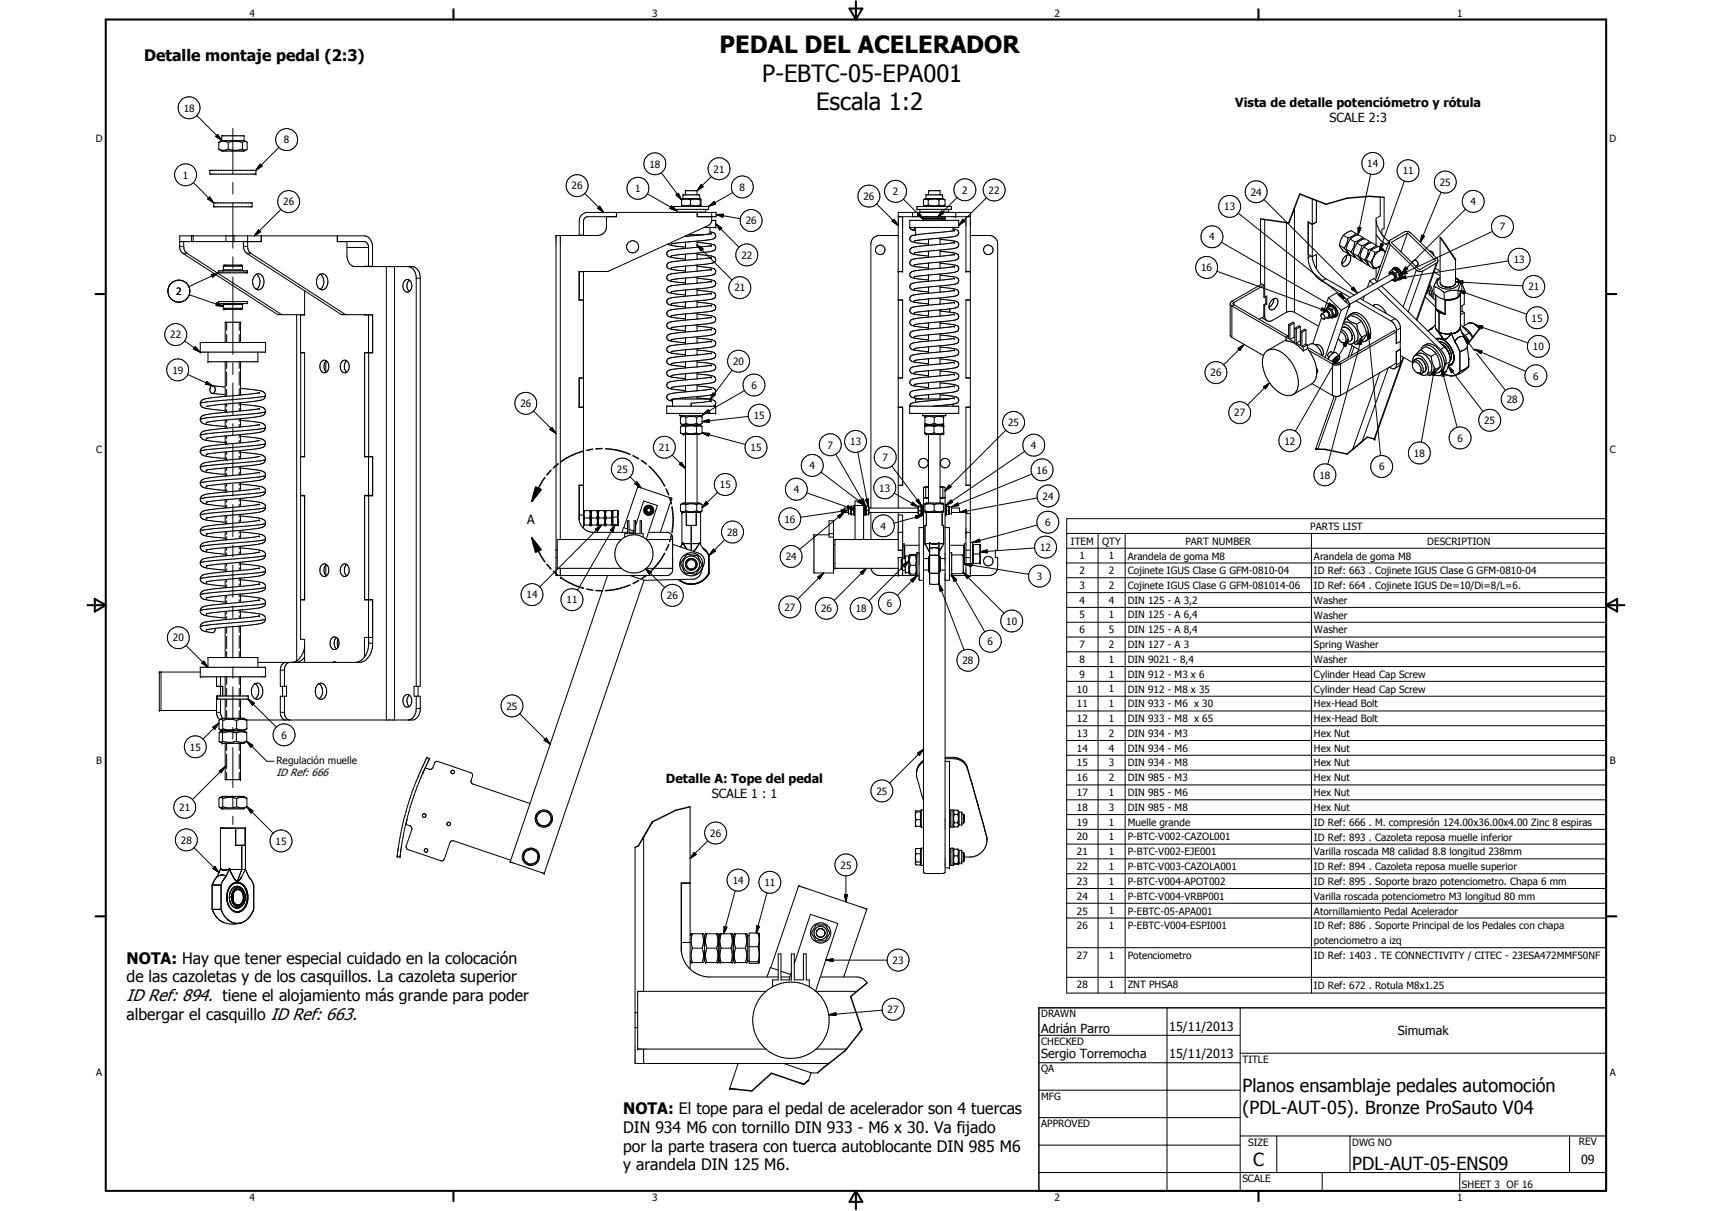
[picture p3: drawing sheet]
<svg xmlns="http://www.w3.org/2000/svg" width="594mm" height="420mm" viewBox="0 0 594 420" stroke-linecap="round" stroke-linejoin="round" font-family="sans-serif">
<defs><g id="words">
<g font-size="8.2">
<text x="249.7" y="18.4">PEDAL DEL ACELERADOR</text>
<text x="264.5" y="28.3">P-EBTC-05-EPA001</text>
<text x="283.2" y="38.1">Escala 1:2</text>
</g>
<g font-size="6.3">
<text x="431.1" y="379">Planos ensamblaje pedales automoción</text>
<text x="431.1" y="386.5">(PDL-AUT-05). Bronze ProSauto V04</text>
<text x="434.8" y="404.7">C</text>
<text x="469.2" y="406">PDL-AUT-05-ENS09</text>
</g>
<text font-size="5.8" x="43.9" y="347.4">ID Ref: 894. tiene el alojamiento más grande para poder</text>
<g font-size="5.5">
<text x="50" y="21.3">Detalle montaje pedal (2:3)</text>
<text x="43.9" y="334.3">NOTA: Hay que tener especial cuidado en la colocación</text>
<text x="43.9" y="340.9">de las cazoletas y de los casquillos. La cazoleta superior</text>
<text x="43.9" y="354">albergar el casquillo ID Ref: 663.</text>
<text x="216.2" y="386.4">NOTA: El tope para el pedal de acelerador son 4 tuercas</text>
<text x="216.2" y="392.9">DIN 934 M6 con tornillo DIN 933 - M6 x 30. Va fijado</text>
<text x="216.2" y="399.5">por la parte trasera con tuerca autoblocante DIN 985 M6</text>
<text x="216.2" y="406.1">y arandela DIN 125 M6.</text>
</g>
<g font-size="4.4">
<text x="428.7" y="37.2">Vista de detalle potenciómetro y rótula</text>
<text x="461.3" y="42.4">SCALE 2:3</text>
<text x="183" y="181.9">A</text>
<text x="231.1" y="271.8">Detalle A: Tope del pedal</text>
<text x="247.1" y="277">SCALE 1 : 1</text>
<text x="361.3" y="358.4">Adrián Parro</text>
<text x="405.7" y="357.7">15/11/2013</text>
<text x="485" y="359.2">Simumak</text>
<text x="361.3" y="367.1">Sergio Torremocha</text>
<text x="405.7" y="367.2">15/11/2013</text>
<text x="548.6" y="403.9">09</text>
</g>
<text font-size="3.7" x="95.9" y="269.4">ID Ref: 666</text>
<g font-size="3.5">
<text x="86.6" y="5.8">4</text>
<text x="226.3" y="5.8">3</text>
<text x="365.9" y="5.8">2</text>
<text x="505.6" y="5.8">1</text>
<text x="63.7" y="38.7">18</text>
<text x="33.3" y="49.4">D</text>
<text x="98.5" y="49.8">8</text>
<text x="558.5" y="49.4">D</text>
<text x="225.4" y="58.2">18</text>
<text x="247.6" y="59.9">21</text>
<text x="474.5" y="58">14</text>
<text x="63.5" y="61.9">1</text>
<text x="198.4" y="65.7">26</text>
<text x="486.7" y="60.5">11</text>
<text x="499.6" y="64.5">25</text>
<text x="98.3" y="71.3">26</text>
<text x="220.4" y="66.6">1</text>
<text x="256.7" y="66.2">8</text>
<text x="299.6" y="69.4">26</text>
<text x="309.8" y="67.7">2</text>
<text x="333.9" y="67.2">2</text>
<text x="343.1" y="67.3">22</text>
<text x="434" y="67.9">24</text>
<text x="510.3" y="71.2">4</text>
<text x="258.8" y="77.8">26</text>
<text x="424.8" y="72.9">13</text>
<text x="419.6" y="83.4">4</text>
<text x="520.4" y="79.9">7</text>
<text x="257.3" y="89.8">22</text>
<text x="416.8" y="94.1">16</text>
<text x="525.3" y="91.3">13</text>
<text x="254.8" y="101.1">21</text>
<text x="530.3" y="100.8">21</text>
<text x="61.2" y="102.3">2</text>
<text x="531.5" y="111.5">15</text>
<text x="59.1" y="117.4">22</text>
<text x="531.9" y="121.5">10</text>
<text x="59.8" y="129.7">19</text>
<text x="254.4" y="126.7">20</text>
<text x="420.1" y="130.6">26</text>
<text x="532" y="131.7">6</text>
<text x="260.7" y="134.9">6</text>
<text x="180.6" y="141.3">26</text>
<text x="522.9" y="139.8">28</text>
<text x="261.6" y="145.4">15</text>
<text x="349.8" y="147.9">25</text>
<text x="428.3" y="144.5">27</text>
<text x="515" y="147.2">25</text>
<text x="287.2" y="155.6">7</text>
<text x="295" y="154.5">13</text>
<text x="357.8" y="155.7">4</text>
<text x="445.7" y="154.2">12</text>
<text x="505.7" y="153.2">6</text>
<text x="33.4" y="157.3">C</text>
<text x="228.7" y="156.5">21</text>
<text x="260.5" y="156.5">15</text>
<text x="306.2" y="159.9">7</text>
<text x="490.6" y="158.5">18</text>
<text x="558.6" y="157.3">C</text>
<text x="214.1" y="164.1">25</text>
<text x="281" y="162.8">4</text>
<text x="359.7" y="164.3">16</text>
<text x="457.8" y="166.1">18</text>
<text x="478.5" y="163.2">6</text>
<text x="249.8" y="169.4">15</text>
<text x="275.4" y="171">4</text>
<text x="305.1" y="170.6">13</text>
<text x="361.8" y="173.4">24</text>
<text x="252.3" y="185.9">28</text>
<text x="272.2" y="181.3">16</text>
<text x="305.6" y="183.7">4</text>
<text x="362.7" y="182.5">6</text>
<text x="454.7" y="183.8">PARTS LIST</text>
<text x="360.9" y="191.2">12</text>
<text x="371.6" y="188.9">ITEM</text>
<text x="382.5" y="189">QTY</text>
<text x="411.3" y="188.9">PART NUMBER</text>
<text x="495.3" y="189">DESCRIPTION</text>
<text x="272.7" y="194.4">24</text>
<text x="374.6" y="194.1">1</text>
<text x="384.8" y="194.1">1</text>
<text x="391.3" y="194.1">Arandela de goma M8</text>
<text x="456" y="194.1">Arandela de goma M8</text>
<text x="359.7" y="201.2">3</text>
<text x="374.6" y="199.2">2</text>
<text x="384.8" y="199.2">2</text>
<text x="391.3" y="199.3">Cojinete IGUS Clase G GFM-0810-04</text>
<text x="456" y="199.3">ID Ref: 663 . Cojinete IGUS Clase G GFM-0810-04</text>
<text x="182.7" y="207.6">14</text>
<text x="196.6" y="209.4">11</text>
<text x="231.4" y="207.9">26</text>
<text x="374.6" y="204.4">3</text>
<text x="374.6" y="209.5">4</text>
<text x="384.8" y="204.4">2</text>
<text x="384.8" y="209.5">4</text>
<text x="391.3" y="204.4">Cojinete IGUS Clase G GFM-081014-06</text>
<text x="391.3" y="209.5">DIN 125 - A 3,2</text>
<text x="456" y="204.4">ID Ref: 664 . Cojinete IGUS De=10/Di=8/L=6.</text>
<text x="456" y="209.5">Washer</text>
<text x="272.2" y="211.9">27</text>
<text x="284.9" y="212.3">26</text>
<text x="297" y="212.5">18</text>
<text x="307.7" y="210.6">6</text>
<text x="374.6" y="214.6">5</text>
<text x="384.8" y="214.6">1</text>
<text x="391.3" y="214.6">DIN 125 - A 6,4</text>
<text x="456" y="214.6">Washer</text>
<text x="349.2" y="216.7">10</text>
<text x="374.6" y="219.8">6</text>
<text x="384.8" y="219.7">5</text>
<text x="391.3" y="219.8">DIN 125 - A 8,4</text>
<text x="456" y="219.8">Washer</text>
<text x="60" y="222.5">20</text>
<text x="342.7" y="223.8">6</text>
<text x="374.6" y="224.8">7</text>
<text x="384.8" y="224.9">2</text>
<text x="391.3" y="224.9">DIN 127 - A 3</text>
<text x="456" y="224.9">Spring Washer</text>
<text x="334" y="230.4">28</text>
<text x="374.6" y="230">8</text>
<text x="384.8" y="230">1</text>
<text x="391.3" y="230">DIN 9021 - 8,4</text>
<text x="456" y="230">Washer</text>
<text x="374.6" y="235.1">9</text>
<text x="384.8" y="235.1">1</text>
<text x="391.3" y="235.1">DIN 912 - M3 x 6</text>
<text x="456" y="235.2">Cylinder Head Cap Screw</text>
<text x="373.7" y="240.3">10</text>
<text x="373.7" y="245.4">11</text>
<text x="384.8" y="240.2">1</text>
<text x="384.8" y="245.4">1</text>
<text x="391.3" y="240.3">DIN 912 - M8 x 35</text>
<text x="391.3" y="245.4">DIN 933 - M6 x 30</text>
<text x="456" y="240.3">Cylinder Head Cap Screw</text>
<text x="456" y="245.4">Hex-Head Bolt</text>
<text x="175.8" y="246.2">25</text>
<text x="373.7" y="250.5">12</text>
<text x="384.8" y="250.5">1</text>
<text x="391.3" y="250.5">DIN 933 - M8 x 65</text>
<text x="456" y="250.6">Hex-Head Bolt</text>
<text x="97.7" y="256.2">6</text>
<text x="373.7" y="255.7">13</text>
<text x="384.8" y="255.7">2</text>
<text x="391.3" y="255.7">DIN 934 - M3</text>
<text x="456" y="255.7">Hex Nut</text>
<text x="65.9" y="260.4">15</text>
<text x="373.7" y="260.8">14</text>
<text x="384.8" y="260.8">4</text>
<text x="391.3" y="260.8">DIN 934 - M6</text>
<text x="456" y="260.8">Hex Nut</text>
<text x="33.4" y="265.2">B</text>
<text x="95.9" y="265.2">Regulación muelle</text>
<text x="373.7" y="265.9">15</text>
<text x="384.8" y="265.9">3</text>
<text x="391.3" y="265.9">DIN 934 - M8</text>
<text x="456" y="265.9">Hex Nut</text>
<text x="558.6" y="265.2">B</text>
<text x="304.1" y="275.7">25</text>
<text x="373.7" y="271.1">16</text>
<text x="384.8" y="271.1">2</text>
<text x="391.3" y="271.1">DIN 985 - M3</text>
<text x="456" y="271.1">Hex Nut</text>
<text x="62.2" y="281.4">21</text>
<text x="373.7" y="276.2">17</text>
<text x="373.7" y="281.3">18</text>
<text x="384.8" y="276.2">1</text>
<text x="384.8" y="281.3">3</text>
<text x="391.3" y="276.2">DIN 985 - M6</text>
<text x="391.3" y="281.3">DIN 985 - M8</text>
<text x="456" y="276.2">Hex Nut</text>
<text x="456" y="281.3">Hex Nut</text>
<text x="373.7" y="286.5">19</text>
<text x="384.8" y="286.4">1</text>
<text x="391.3" y="286.5">Muelle grande</text>
<text x="456" y="286.6">ID Ref: 666 . M. compresión 124.00x36.00x4.00 Zinc 8 espiras</text>
<text x="62.8" y="292.7">28</text>
<text x="95.6" y="293">15</text>
<text x="246.5" y="290.3">26</text>
<text x="373.7" y="291.6">20</text>
<text x="384.8" y="291.6">1</text>
<text x="391.3" y="291.6">P-BTC-V002-CAZOL001</text>
<text x="456" y="291.6">ID Ref: 893 . Cazoleta reposa muelle inferior</text>
<text x="373.7" y="296.8">21</text>
<text x="384.8" y="296.7">1</text>
<text x="391.3" y="296.8">P-BTC-V002-EJE001</text>
<text x="456" y="296.8">Varilla roscada M8 calidad 8.8 longitud 238mm</text>
<text x="291.7" y="301.4">25</text>
<text x="373.7" y="301.9">22</text>
<text x="384.8" y="301.8">1</text>
<text x="391.3" y="301.9">P-BTC-V003-CAZOLA001</text>
<text x="456" y="301.9">ID Ref: 894 . Cazoleta reposa muelle superior</text>
<text x="254.2" y="306.6">14</text>
<text x="265.3" y="307.4">11</text>
<text x="373.7" y="307">23</text>
<text x="384.8" y="307">1</text>
<text x="391.3" y="307">P-BTC-V004-APOT002</text>
<text x="456" y="307">ID Ref: 895 . Soporte brazo potenciometro. Chapa 6 mm</text>
<text x="373.7" y="312.1">24</text>
<text x="373.7" y="317.3">25</text>
<text x="384.8" y="312.1">1</text>
<text x="384.8" y="317.2">1</text>
<text x="391.3" y="312.1">P-BTC-V004-VRBP001</text>
<text x="391.3" y="317.3">P-EBTC-05-APA001</text>
<text x="456" y="312.2">Varilla roscada potenciometro M3 longitud 80 mm</text>
<text x="456" y="317.3">Atornillamiento Pedal Acelerador</text>
<text x="373.7" y="322.4">26</text>
<text x="384.8" y="322.4">1</text>
<text x="391.3" y="322.4">P-EBTC-V004-ESPI001</text>
<text x="456" y="322.4">ID Ref: 886 . Soporte Principal de los Pedales con chapa</text>
<text x="456" y="327.6">potenciometro a izq</text>
<text x="309.7" y="334.4">23</text>
<text x="373.7" y="332.7">27</text>
<text x="384.8" y="332.7">1</text>
<text x="391.3" y="332.7">Potenciometro</text>
<text x="456" y="332.7">ID Ref: 1403 . TE CONNECTIVITY / CITEC - 23ESA472MMF50NF</text>
<text x="373.7" y="342.9">28</text>
<text x="384.8" y="342.9">1</text>
<text x="391.3" y="342.9">ZNT PHSA8</text>
<text x="456" y="343">ID Ref: 672 . Rotula M8x1.25</text>
<text x="308" y="351.5">27</text>
<text x="361.3" y="353">DRAWN</text>
<text x="361.3" y="362.5">CHECKED</text>
<text x="431.1" y="368.7">TITLE</text>
<text x="33.4" y="373.2">A</text>
<text x="361.3" y="372.1">QA</text>
<text x="558.6" y="373.2">A</text>
<text x="361.3" y="381.6">MFG</text>
<text x="361.3" y="391.1">APPROVED</text>
<text x="433.1" y="397.5">SIZE</text>
<text x="469.2" y="397.5">DWG NO</text>
<text x="547.9" y="397.4">REV</text>
<text x="431.1" y="410.2">SCALE</text>
<text x="507.3" y="412.3">SHEET 3 OF 16</text>
<text x="86.6" y="416.7">4</text>
<text x="226.3" y="416.7">3</text>
<text x="365.9" y="416.7">2</text>
<text x="505.6" y="416.7">1</text>
</g>
</g></defs>
<g fill="none" stroke="#000" stroke-width=".35">
<path d="M68.3 40.1l8.7 8.7M72.8 59.1h16v1.3h-16zM74.8 47.3l.8-.6 1.4 2.1zM75.9 51.8l1.1 .6h7.7l.7-.4M75.9 49.4a3.9 3.9 0 0 1 3.3 0M75.9 51.8a3.9 3.9 0 0 0 3.3 0M75.9 49.4v2.4M77 48.8v-1.7h7.7v1.7M77 48.8h7.7M77 48.8l-1.1 .6M79.2 49.4l.7-.2a7.9 7.9 0 0 1 4.2 .2M79.2 51.8l2.5 .4 2.4-.4"/>
<path d="M79.2 49.4v2.4M80.8 44.6v15.7M84.1 51.8l.8 .4 .5-.2M84.1 49.4v2.4M84.7 48.8l.7 .3M85.4 49.1l.4 .3v2.4l-.4 .2M85.4 49.1l-.5-.1-.8 .4M90.2 56.9l.8 .8-2.2 1.4zM96.8 51.1l-8 8M229.5 59.9l7 9.5M67.1 63.3l7.1 7.1M72 69l.8-.7 1.4 2.1z"/>
<path d="M74.2 70.4h13.3v1.4h-13.3zM80.8 63.3v4M80.8 70.3v15.8M89.7 79.7l.7 .7-2.1 1.4zM97.5 72.6l-9.2 9.2M202.9 67.1l6.6 6.6M207.4 72.3l.7-.8 1.4 2.2zM208.1 71.5l1.4 2.2-2.1-1.4zM210.4 75.2v3.5a3 3 0 0 1-3 3h-14.5v118h38.5a2 2 0 0 0 2-2v-4.2M213.9 73.7v1.5h-9.9a1.52 1.52 0 0 0-1.5 1.5v5M224.7 67.2l10.2 6M233 71.4l1.9 1.8-2.5-.9z"/>
<path d="M233.9 71.6h12v1h-12zM234.6 67.6l.8-.5 1.1 2.3zM234.9 72.6v1h10v-1M236.5 71.1a4 4 0 0 0 3.1 0M236.5 69.4l1.2-.3 1.9 .3M237 68.9v-1.3h5.8v1.3M237 68.9h5.8M237 68.9l-.5 .4v1.9l.5 .4M237.9 73.6v.1M239.6 69.4a4.8 4.8 0 0 1 3.4 0M239.6 71.1a4.8 4.8 0 0 0 3.4 0M239.6 69.4v1.7"/>
<path d="M241.9 66.2h-4v1.4M241.9 66.2v1.4M241.9 73.6v.1M241.9 73.7v1.5h6.6v-1.5h-44.9a2.93 2.93 0 0 0-2.6 3v5M242.8 68.9l.3 .2M243 71.2h.1M243 69.2v.1M243.1 69.1l.1 2.3M243.1 69.1v2.3M243.1 71.4h.1M243.1 71.4l-.3 .2M243.2 71.4h.1"/>
<path d="M243.3 64.1l.7 .7-2.1 1.4zM245.9 71.6l1.9-1.7 .5 .9zM246.4 78.9v2.3M246.8 61.2l-4.9 5M247 73.7v3l-.5 .9-.7 .6-34.8 15.9-10.1 .1v9.9h1.5v27h-1.5v10.3h1.6M247 76.5h1.4v2.4h-4.1M248.4 77.7l2.1 1.4-.7 .7zM248.4 77.7l8 8.1M248.5 74.4l2.5-.1-.1 1.1zM248.5 74.4l8.4 1.5M254.3 66.8l-8.4 4.8M304.2 70.7l7.5 7.5"/>
<path d="M309.6 76.8l.7-.7 1.4 2.1zM311.7 75.2h25M313.2 75.2v19.1h-1.5M313.5 69.1l7 7M315.7 76.5h17v2.4h-17zM315.7 78.9l.1 .3M315.8 78.9v.3M315.8 79.2a1.04 1.04 0 0 0 1 .5 1.04 1.04 0 0 0 .9-.8v2.5h.3M315.8 79.2l.5 .5 1.4 .4M316.7 73.7v1.5M318.2 71.6h12v1h-12zM318.3 74.6l.8-.6 1.4 2.1z"/>
<path d="M319.2 72.6v1h10v-1M320.5 75.3h7.4v1h-7.4zM320.5 75.8h7.4M320.6 71.2l.7 .4M321.3 68.9v-1.3h5.8v1.3M321.3 68.9h5.8M321.3 68.9l-.7 .4M321.5 76.3l.1 .2M321.6 75.2l-.1 .1M322.1 69.4a1.25 1.25 0 0 0-1.6 0l.1 1.8M322.1 69.4l1.4-.3 2.3 .3M322.1 71.1a1.23 1.23 0 0 1-1.5 .1"/>
<path d="M322.1 71.1a5.7 5.7 0 0 0 3.7 0M322.1 69.4v1.7M322.2 67.6v-1.4h4v1.4M322.2 73.6v.1M325.8 69.4a1.95 1.95 0 0 1 2.1 0M325.8 71.1a1.95 1.95 0 0 0 2.1 0M325.8 69.4v1.7M326.2 73.6v.1M326.7 75.2l.1 .1M326.8 73.2l.7 .7-2.1 1.4zM326.8 76.3l-.1 .2M327.1 68.9l.8 .5"/>
<path d="M327.9 69.4v1.7M327.9 71.1l-.8 .5M330.7 78.9v1.2M330.7 79.4l.4 .1a1.27 1.27 0 0 1 1.6 1.2 1.27 1.27 0 0 1-1.4 1.3l-5.1 .6M331.1 80h.1M331.7 73.7v1.5M332.1 68.5l-6.7 6.8M334.1 76.1l.7 .7-2.1 1.4zM335.2 75.2v19.1h1.5M342.3 68.6l-9.6 9.6M429.7 74l37.1 29.6M437.4 75.9v22.9"/>
<path d="M438.6 69.2l32.5 32.5M438.9 76.2v27M446.4 77.2v31.2M449.2 72.1v36.3M455.4 69v20.3M455.4 77.8l-1.5-.8v12.8a10.6 10.6 0 0 0 4.7 7.7M456.8 77l-1.4 .9-1.3-.9M456.8 69.6l-.1 7.4M471.3 78.9l1 .2-1.1 2.3zM475.6 60.5l-4.4 20.9M477.5 76.5a11 11 0 0 0 4.6 7.3M479 68.4v6.5l-1.5 .8v9.3"/>
<path d="M480.3 68.5v10.7l-.8 .4v1.8M487.3 62.8l-8.6 24.2M500.1 66.7l-7.2 17.4M508.5 72.6l-21 21M58.5 99.6l-.2 .9M59 98.8a3.8 3.8 0 0 1 6.7 1 3.8 3.8 0 0 1-4.8 4.8M59 98.8l-.5 .8M59.3 98.4l-.3 .4M62.4 85.5h1.3M63.5 87.9l-.9-1-.2-1v-4.1h64.1a3.4 3.4 0 0 1 2.8 3.5v7.1l-2.8 .1M63.5 87.9l32.8 21.2M63.5 87.9h1.4"/>
<path d="M63.7 83.8v1.7M63.7 85.5l.3 1.4 .9 1M64.9 87.9l32.8 21.2M66.5 81.8v2M67 81.8v2M73.4 95.2l2.4-.5-2 1.5zM75.8 94h10v.7h-10zM75.8 94.7l-10.3 4.7M77.5 93.6h.1M77.5 92.3l.2-.3h6.3l.2 .3M77.5 93.6h6.7M77.5 92.3h6.7"/>
<path d="M77.5 93.6l-.2 .4M77.5 92.3v1.3M78.4 81.8v2M80.8 89.1v4M80.8 96.1v26.8M81.2 81.8v2M84.2 92.3v1.3M84.2 93.6l.2 .4M84.5 85.5h1.4M84.5 83.8v1.7M84.5 85.5l.5 1.7 .6 .7M85.6 87.9h1.4"/>
<path d="M85.6 87.9l32.8 21.2M85.9 81.8v4.1l.3 1 .8 1M87 87.9l32.8 21.2M88.9 95.2a2.21 2.21 0 0 1 2.7 2.8 2.08 2.08 0 0 1-2.7 2.3M88.9 95.2a3.3 3.3 0 0 0 0 5.1M88.9 95.2a3.3 3.3 0 0 1 0 5.2M90.6 81.8l.1 2h-28.3M110.5 95.6a1.98 1.98 0 0 1 2.4-.2 1.98 1.98 0 0 1 .9 2.2 2.2 2.2 0 0 1-2.8 2.7 3.4 3.4 0 0 1-.5-4.7zM111.1 95.2a3.3 3.3 0 0 1 0 5.2M117 81.8v2h9.5l.7 .3 .7 1.4v7M117.1 81.8v2M120.4 83.8v5.2a3.4 3.4 0 0 0 2.8 3.5h19.8a3.4 3.4 0 0 1 2.8 3.5v142.1h-2.1v3.5h2.1v4.7a3.5 3.5 0 0 1-2.4 3.5h-57.9"/>
<path d="M120.4 85.9h7.5M134.1 92.5v157.3M136.9 92.5v157.3M140.4 97.4a1.56 1.56 0 0 1 1.8-.1 1.56 1.56 0 0 1 .7 1.7 1.71 1.71 0 0 1-.5 1.8 1.71 1.71 0 0 1-1.8 .3 2.77 2.77 0 0 1-.2-3.7zM141.6 92.5a3.6 3.6 0 0 1 2.8 4M142.1 97.2a2.66 2.66 0 0 0 0 3.9M144.4 96.5v141.6M144.4 96.5h1.4M194.4 81.7v105.5M201 94.2v9.9M201 94.3h1.5M201 81.6h1.5"/>
<path d="M202.5 94.2v89.1M231.7 84.7l1.5 .5 4.7 .5M237.9 81.8v.2M237.9 84v2.1M237.9 88.2v2.1M237.9 92.3v2.2M237.9 96.4v2.2M241.9 85l2.1 1.4-.7 .7zM241.9 81.4v.3M241.9 83.7v2.1M241.9 87.8v2.2M241.9 91.9v2.2"/>
<path d="M241.9 96.1v2.2M241.9 84.1l4.8 .5a1.28 1.28 0 0 1 1.5 .8 1.28 1.28 0 0 1-.5 1.6l-1.7 .4-13 1.4M241.9 88.2l5 .6a1.26 1.26 0 0 1 1.5 1.2 1.26 1.26 0 0 1-1.3 1.3l-14.1 1.7M241.9 92.4l4.8 .6a1.26 1.26 0 0 1 1.5 .7 1.26 1.26 0 0 1-.5 1.5l-1.7 .5-13 1.4M241.9 96.5l4.8 .6a1.28 1.28 0 0 1 1.5 .7 1.28 1.28 0 0 1-.5 1.6l-2 .5-12.7 1.3M241.9 83.7l-8.9 .9M241.9 85l12.1 12.2M243.8 81.4l-6.4 .6M246.4 80.4l.6 .2a1.29 1.29 0 0 1 1.4 1.4 1.29 1.29 0 0 1-1.6 1.1l-4.9 .6M246.8 81l-2.7 .4h-5.3M246.8 93.5l-9.8 1a11.1 11.1 0 0 0-5.3 1 1.33 1.33 0 0 0 0 1.6 1.33 1.33 0 0 0 1.4 .5l4.8 .6M246.8 97.6l-13.9 1.6a1.33 1.33 0 0 0-1.6 1.4 1.33 1.33 0 0 0 1.8 1.2l4.8 .5"/>
<path d="M246.8 89.3l-12.4 1.4a3.1 3.1 0 0 0-2.9 1 1.53 1.53 0 0 0 1.9 1.8l4.5 .5M246.8 85.2l-13.9 1.5a1.29 1.29 0 0 0-1.6 1.3 1.29 1.29 0 0 0 1.5 1.3l5.1 .6M311.7 81.7h-6.9a2.97 2.97 0 0 0-2.6 2.6v92M311.7 94.2h1.5M317.2 83.6h.1M317.2 87.8h.1M317.2 91.9h.1M317.2 96.1h.1M322.2 83v2.1M322.2 87.1v2.2M322.2 91.3v2.1M322.2 95.4v2.2"/>
<path d="M322.2 99.6v2.1M326.2 82.6l-8.9 1M326.2 95.5a15.5 15.5 0 0 1 6.1 1 1.34 1.34 0 0 1 .1 1.6 1.34 1.34 0 0 1-1.5 .6l-13.6 1.5M326.2 83.1a15.5 15.5 0 0 1 6.1 1 1.35 1.35 0 0 1 .1 1.6 1.35 1.35 0 0 1-1.5 .5l-13.6 1.6M326.2 87.2l4.8 .6a1.3 1.3 0 0 1 1.7 1 1.3 1.3 0 0 1-1.3 1.5l-14.1 1.6M326.2 91.4l4.2 .4a1.88 1.88 0 0 1 2.3 1.5l-.4 .8-1.1 .4-13.9 1.6M326.2 99.7l4.8 .5a1.28 1.28 0 0 1 1.5 .7 1.28 1.28 0 0 1-.5 1.6l-3.1 .6-11.6 1.3M326.2 82.6v2.2M326.2 86.8v2.1M326.2 90.9v2.2M326.2 95v2.2M326.2 99.2v2.1"/>
<path d="M331.1 84.1l-13.6 1.5a1.32 1.32 0 0 0-1.5 .7 1.32 1.32 0 0 0 .2 1.6l1.2 .4 4.8 .5M331.1 80l-13.6 1.5a1.3 1.3 0 0 0-1.6 .7 1.3 1.3 0 0 0 .4 1.6l5.9 .9M331.1 92.5l-13.6 1.5a1.3 1.3 0 0 0-1.6 .6 1.3 1.3 0 0 0 .4 1.7l5.9 .9M331.1 88.3l-13.6 1.5a1.3 1.3 0 0 0-1.6 .6 1.3 1.3 0 0 0 .3 1.7l1.2 .4 4.8 .5M331.1 96.6l-13.6 1.5a1.32 1.32 0 0 0-1.5 .6 1.32 1.32 0 0 0 .1 1.5l1.1 .5 5 .6M335.2 94.2h1.5M336.7 81.7h6.9a3 3 0 0 1 2.6 3v106.2h-.8v2.6h.8v3.2a3 3 0 0 1-3 3h-13M422.3 94.1l38.7 14.1M423.9 84.1l39.3 22.7M438.6 99v4M438.6 99l-.8-.4-10.3 5.9M438.6 99l-10.4 5.9"/>
<path d="M454 88.3l1.4 .8M454.9 88.8l-1 .5M455.4 89.1l1.4-.8v5M455.4 89.1a10.4 10.4 0 0 0 4.7 7.6M458.6 97.5l9.9 5.7M460.1 96.7l9.9 5.7M460.1 96.7l-1.5 .8M464.8 85.1l1.4 2 1.6 .9M464.8 85.1l1.6 1M466.2 81.7l-.9 1.6-.5 1.8M466.2 81.7l1.6 .8M466.4 86.1l1.4 1.9"/>
<path d="M466.5 89.2a1.24 1.24 0 0 1 2-.4 2.62 2.62 0 0 1-2.4 3.6 2.32 2.32 0 0 1 .4-3.2zM467.2 86.5l1.3 1.9 1.6 1M467.2 86.5l1.6 .9M467.3 88.6a3.5 3.5 0 0 1-1.7 2.9M467.8 82.5l-.3 1.5-1.1 2.1M468.1 87.9l-.3 .1M468.5 83l-1 2-.3 1.5M468.5 83l1.6 .9M468.8 87.4l1.3 2M469.5 87.9l1.2 1.8 1.8 1M469.5 87.9l1.7 .9M469.7 99.6l1.4 2.1-2.1-1.4z"/>
<path d="M470.1 83.9l-.3 1.5-1 2M470.4 89.3l-.3 .1M470.5 81l-1.1 .9-1.6 .6M470.5 81l.5 .5M470.5 81l-1.6-.9-1.5 .6-1.2 1M470.9 84.4l-1.1 2-.3 1.5M470.9 84.4l1.6 .9M471.2 88.8l1.3 1.9M471.2 81.4l-1.5 .7-1.2 .9M471.2 81.4l1.7 .9M471.9 89.2l1.4 2 1.5 .9M471.9 89.2l1.6 1"/>
<path d="M472.5 85.3l-.4 1.9-.9 1.6M472.8 90.6l-.3 .1M472.9 82.3l-1.2 1-1.6 .6M472.9 82.3l.4 .6M473.3 85.7l-.8 1.3-.6 2.2M473.3 85.7l1.5 1M473.5 90.2l1.3 1.9M474.1 90.2l1.5 .9M474.1 90.2l1.2 2.2 1.4 .9M474.8 86.7l-.4 1.8-.9 1.7M475.1 92l-.3 .1M475.1 88l-.3 .8"/>
<path d="M475.2 87.9l-.5 1M475.2 83.7l.5 .5M475.2 83.7l-.8 .8-1.9 .8M475.2 83.7l-1.6-.9-1.5 .6-1.2 1M475.3 97.5l1.2 1.1M475.3 97.5l-.8 2.2M475.6 91.1l1.1 2.2M475.7 86.7l1.4 .9M475.7 86.7l-1.6 3.5M476.4 89.8l-.3 1.2a1.62 1.62 0 0 0 1 1.9 1.62 1.62 0 0 0 2-.7l-2.4 1.1M476.4 89.8l-.8 1.3M476.7 89l-.3 .8"/>
<path d="M477.1 87.6l-.4 1.4M477.5 81.3l1.5 2 1.8 1.4M477.5 93v3.5M477.6 85.1l-1.6-.9-1.3 .4-1.4 1.1M477.6 85.1l-1.1 .9-1.7 .7M477.6 85.1l.5 .5M478.7 87l-.9 .7-1.1 1.3M478.7 87l-1.6 .6M479 86.9l-.3 .1M479 86.9h.8l.7 .4M479.1 84.5l.9 .4-1.3 2.1zM479.4 99.2l21.9 21.2"/>
<path d="M479.8 81.7l.5 .3M479.8 86.3l.7 .9M479.8 86.3l-.8 .6M479.8 86.3l-1.4-.8-2.7 1.2M480.3 82v.3M480.3 82l-.2 .1M480.5 87.2l.2 .5M480.8 84.7l.8 .4M482 84l-1.2 .7M482.1 83.7l5.2-3.3a2.03 2.03 0 0 1 2.2 .4l9.1 8.8a1 1 0 0 1-.1 1.7M482.1 83.7v.6l.4 .6M482.1 83.7l-4.8 13.5"/>
<path d="M482.2 95.3a.64 .64 0 0 1 .3-.7 .64 .64 0 0 1 .7 0 1.6 1.6 0 0 1 .6 2.6l-.6-.1M482.5 84.9l-4.6 12.9-1.2-1.2-1.4 .9M482.5 84.9l9 8.7M482.8 84.1l5.6-3.2 9.8 9.5-5.6 3.2zM482.9 95a1.18 1.18 0 0 1 .8 1.7l-15.4 8.9M482.9 95l-15.6 8.9M482.9 95h-.2M482.9 93.8l1.5 1M482.9 93.8l-.9 .9 .1 .7M482.9 93.8l.6-.4 1.2 .7M483.1 93.6l.9-.3 .7 .4M483.1 97.1l1 .6"/>
<path d="M483.2 93.6a1.27 1.27 0 0 1 1.2-.7 1.27 1.27 0 0 1 1.1 .8 2.35 2.35 0 0 1 .4 3.3M483.6 93a2.19 2.19 0 0 1 2.9 1.8 1.7 1.7 0 0 1-.6 2.2M484.4 94.8l.6 1.9M484.7 93.7l-.1 .4M484.7 94.1l.3 .3M484.8 94.1h.1M484.8 93.9v.3M484.8 93.9l.2-.4a2.35 2.35 0 0 1 .8 3.3l-.4 .2M484.8 93.3l-.1 .8M484.8 93.3l-.1 .4M484.8 93.9a2.1 2.1 0 0 1 .5 3.1M484.8 93.3l-.7-.2-.7 .3"/>
<path d="M485 97.1h.2M485 96.7l-.9 1M485 94.4l.6 2M485 94.4l-.6 .4M485.3 96.6l2.4-.9 .1 .9zM485.3 97l-.1 .1M485.6 96.4l-1.5 1.3M485.6 96.4l-.6 .3M485.8 95.5l2-1.6 .5 1zM485.9 97l-.7 .1M486.2 96.2l-.9 .4M486.7 94.8l-.9 .7"/>
<path d="M486.8 95l-1 .5M487 93.8l.8-1.2 .7 .7-.8 .6M487 95.2l-1.2 .3M487.5 95.8l.2-.1 .1 .9h-2.5M487.8 92.6l.7 .7-2.1 1.4zM488.1 94.4l.2 .5-.8 .1M488.4 80.9l-2.3 6.5M490.7 90.4a1.11 1.11 0 0 1 1.2 .3 1.11 1.11 0 0 1 .1 1.2M491.1 90.2l-1.3 .7M491.5 93.6a1.94 1.94 0 0 0 2.2 .5M491.5 93.6l-4.6 12.9M492 91.9l-.3 .3"/>
<path d="M492 91.9l-.7 .5M493.3 81.6l1 .4-1.4 2.1zM493.7 94.1l-5.1 14.1M495.9 99.4l.7 1.8 .3 1.8M496.1 98.7a6.1 6.1 0 0 1 1.1 4.7M496.1 87.2a.97 .97 0 0 1 1.1 .2 .97 .97 0 0 1 .3 1v.2M497.6 99.4l1.8 .8 1.7 1.3M497.6 99.4v2.4l1.8 1.4 1.7 .7M497.6 94.4l2.1 1.2M498.1 93l1.6 1M498.5 91.3l-4.8 2.8M498.5 91.3l-7 19.6"/>
<path d="M498.9 90.8l-7.2 20.3M499.7 96.6a1.72 1.72 0 0 0-1 1.8 1.72 1.72 0 0 0 1.5 1.5 5 5 0 0 0 5.8-1.1l.2-1-1.1-1.2M499.7 82.4v15.7l.3 .7M499.7 96.4a2.64 2.64 0 0 0-1.7 2.1l-.4 .9M500 98.8l.5 .4M505.1 97.8l2.5-.4v1zM505.1 90.2v8.1a3.4 3.4 0 0 1-4.6 .9M505.1 96.4l2.2 1.6M505.1 97.8l23.3 1.4M507.3 98.7l.8 2v4.9l-1.3 .8M507.3 98l-1.3 2.8M507.3 98v2.3l-1.1 2.6"/>
<path d="M517.9 80.3l-29.7 14M523.4 90.6l-38.1 6M58.3 100.5l.4 2.4M58.7 102.9l.6 .7M59.3 103.6l.8 .6M60 104.2l.9 .4M60.1 104.2l.8 .4M64 118.3l5.5 3.9M65.7 102.3l11.8 4M69.5 118.8h22.7v3.4h-22.7zM75.3 105l2.2 1.3-2.5-.3zM75.8 104.6h10v.7h-10z"/>
<path d="M77.2 105.3l.3 .4M77.5 105.7h.1M77.5 105.7h6.7M77.5 105.7v1.3M77.5 107l.2 .3h6.3l.2-.3M77.5 107h6.7M78.1 118.8v-7h5.4v7M78.6 111.8v2.8M78.6 116v2.8M83 111.8v2.8M83 116v2.8M84.2 105.7v1.3"/>
<path d="M84.5 105.3l-.3 .4M96.3 109.1h1.4M96.3 109.1l9.4 .1M97.7 109.1l.2 .1M102.9 109.2v120.1M105.7 100.9v8.4h-1.4v13h1.4v36.2h-1.4v13.4h1.4v36.3h-1.4v13.6h1.4v8M118.4 109.1h1.4M118.4 109.1l10.9 .1v13.2h-2.8M119.8 109.1l.2 .1M126.5 109.2l2.8 .1v13h-2.8v36.2h2.8v13.4h-2.8v36.3h2.8v12.9h-2.8v6.9M127.9 109.2v13.2M127.9 109.2v.1"/>
<path d="M201 104.1h1.5M233 101.2v.1M237.9 100.6v2.1M237.9 104.8v2.1M237.9 108.9v2.1M237.9 113.1v2.1M237.9 117.2v2.2M241.9 100.2v2.2M241.9 104.4v2.2M241.9 108.5v2.2M241.9 112.7v2.2M241.9 116.8v2.2"/>
<path d="M241.9 100.7l5 .6a1.28 1.28 0 0 1 1.4 1.3 1.28 1.28 0 0 1-1.5 1.2l-13.8 1.6M241.9 104.8l4.5 .5a1.68 1.68 0 0 1 1.9 1.7l-.5 .7-1.5 .4-13.3 1.5M241.9 109l4.8 .5a1.28 1.28 0 0 1 1.5 .7 1.28 1.28 0 0 1-.5 1.6l-1.7 .5-13 1.4M241.9 113.2l5 .5a1.26 1.26 0 0 1 1.4 1.3 1.26 1.26 0 0 1-1.5 1.2l-13.8 1.7M241.9 117.3l4.5 .5a1.68 1.68 0 0 1 1.9 1.6l-.5 .7-1.5 .4-13.3 1.5M246.8 118.4l-9.3 1a13 13 0 0 0-5.9 1.2 1.38 1.38 0 0 0 .1 1.4 1.38 1.38 0 0 0 1.4 .6l4.8 .5M246.8 110.1h.1M246.8 114.2l-13.9 1.6a1.31 1.31 0 0 0-1.5 1.4 1.31 1.31 0 0 0 1.7 1.2l4.8 .5M246.8 110.1l-13.7 1.5a1.3 1.3 0 0 0-1.5 .7 1.3 1.3 0 0 0 .4 1.6l5.9 .9M246.8 105.9l-9.3 1a13 13 0 0 0-5.9 1.2 1.34 1.34 0 0 0 .1 1.5 1.34 1.34 0 0 0 1.4 .5l4.8 .5M246.8 101.8l-12.4 1.3a3.1 3.1 0 0 0-2.9 1 1.53 1.53 0 0 0 1.9 1.9l4.5 .5M311.7 104.1h1.5"/>
<path d="M311.7 104.1h1.5v27.1h-1.5M317.2 104.4h.1M317.2 112.6h.1M317.2 100.2h.1M317.2 108.5h.1M317.2 116.8h.1M320.5 106l-.4 .1M322.2 103.7v2.2M322.2 107.9v2.1M322.2 112v2.2M322.2 116.2v2.1M326.2 116.2a16.6 16.6 0 0 1 6.2 1.2 1.29 1.29 0 0 1 0 1.4 1.29 1.29 0 0 1-1.2 .6l-13.9 1.5"/>
<path d="M326.2 112.1l4.8 .5a1.33 1.33 0 0 1 1.5 .7 1.33 1.33 0 0 1-.2 1.6l-2.3 .5-12.7 1.4M326.2 107.9a16.6 16.6 0 0 1 6.2 1.2 1.24 1.24 0 0 1-1 1.9l-14.1 1.6M326.2 103.4v2.1M326.2 107.5v2.1M326.2 111.7v2.1M326.2 115.8v2.2M326.2 120v2.1M326.2 103.8a15.1 15.1 0 0 1 6.2 1.1 1.29 1.29 0 0 1 0 1.5 1.29 1.29 0 0 1-1.2 .5l-13.9 1.6M326.3 107.5v.4M329.5 107.2v1.1M331.1 113.2l-13.6 1.5a1.36 1.36 0 0 0-1.8 1.3 1.36 1.36 0 0 0 1.7 1.3l4.8 .6M331.1 100.8l-13.9 1.5a1.27 1.27 0 0 0-1.5 1.2 1.27 1.27 0 0 0 1.5 1.3l5 .7"/>
<path d="M331.1 104.9l-13.6 1.5a1.36 1.36 0 0 0-1.8 1.3 1.36 1.36 0 0 0 1.7 1.4l4.8 .5M331.1 109.1l-13.6 1.5a1.3 1.3 0 0 0-1.6 .6 1.3 1.3 0 0 0 .4 1.7l5.9 .8M331.1 117.3l-13.6 1.6a1.3 1.3 0 0 0-1.6 .8 1.3 1.3 0 0 0 .6 1.6l5.7 .7M331.1 100.7v.1M331.1 109v.1M335.2 104.1h1.5M336.7 104.1h-1.5v27.1h1.5M426.9 105.5l.6 .7M427.5 104.5l-.6 .7v11l.6 .9M427.5 106.2v10.9M427.5 104.5l.7 .4M427.5 106.2l18.8 10.8"/>
<path d="M427.5 117.1l10.9 6.3M428.2 104.9v.8M428.2 105.7l-.7 .5M428.2 104.9l-.3 .4 .3 .4M428.2 105.7l18.8 10.9M431.7 119.5l-7.1 7.1M437.9 110.2l1.8 1.1M438.6 105.8l.3 .2M438.6 103l.3 .2M438.6 109.3l.3 .2M438.9 106v3.9a1.65 1.65 0 0 0 .9 1.5 1.65 1.65 0 0 0 1.9-.3l4.7-2.7M438.9 103.2l.7-.5v2.8"/>
<path d="M439.2 105.3l.4 .2M439.2 102.9v2.4M439.2 105.3l-.6 .4v4.2l-1.7 .9M439.6 105.5l-.7 .5M441.1 104.4a1.24 1.24 0 0 1 1.1-.9 1.24 1.24 0 0 1 1.2 .7 2.64 2.64 0 0 1-2.6 3.2 2.24 2.24 0 0 1 .3-3zM442 103.6a3.3 3.3 0 0 1-1.7 3M446.3 117v1.3a7.8 7.8 0 0 1 5.9 3.5M446.3 117.9l-6.4 3.7M446.4 108.4l1.2-.4 1.6 .4M447.2 116.5l-.9 .5M447.2 112.6l.4 .3M447.2 112.6v4.9l-.9-.5"/>
<path d="M447.6 112.9v4.9M449.1 112.1l-1.5 .8M449.1 117l-1.5 .8M449.1 117l.2 .1M449.1 112.1l-.5-.3-1.4 .8M449.1 112.1v4.9M449.2 108.4l8.4 4.8M449.3 113.9v4.9l-1.7-1M449.3 113.9l.5 .3M449.8 114.2v4.8M451.2 118.2l.1 .1M451.2 118.2l-1.4 .8"/>
<path d="M451.2 113.3l-.4-.2-1.5 .8M451.2 113.3l-1.4 .9M451.2 113.3v4.9M451.3 115l.5 .3M451.3 115v4.9l-1.5-.9M451.8 115.3v4.9M453.2 119.4l-1.4 .8M453.2 119.4l.5 .3M453.2 114.5l-.5-.3-1.4 .8M453.2 114.5l-1.4 .8M453.2 114.5v4.9M453.7 120a2.29 2.29 0 0 1 3.6 .3l1.1 1.9 .3 1.2 .2-.2"/>
<path d="M453.7 119.7v1.2M453.7 119.7l-1.5 .8M456.7 119.6a2.49 2.49 0 0 1 2.1 3.7M456.8 119.5l-.2 .2M458.4 109.1a.96 .96 0 0 1 1.2 .4 .96 .96 0 0 1-.2 1.2h-.2a1.39 1.39 0 0 1-.8-1.6zM458.6 110.2l-3.1 9.1M458.8 106.8l2.2 1.4-2.6-.5zM459.7 107.7l.8-.5a1.78 1.78 0 0 1 1.5 2.7l-.7 .5M460.1 108.1l-1.6 .9M460.1 108.1l.4 .1M460.5 108.2a1.29 1.29 0 0 1 .5 1.7l-1.4 .8M460.7 106.5l.7-.4 1.5 .9"/>
<path d="M460.7 106.5l-.7 1M460.7 106.5l1.5 .9M461 103.3l-1.9 5.3M461 103.3l2.8-1.6 4.4 4.3M461 103.3l4.4 4.3M461 108.2a1.28 1.28 0 0 1 0 2.2l-.6-.2M461 108.2a.83 .83 0 0 0-.8-.6 .83 .83 0 0 0-.8 .6v.3M461.2 105.9a2.65 2.65 0 0 1 2.5 4l-.9 .1M461.2 105.9l-.4 .6M461.2 105.9a2.3 2.3 0 0 1 3 2.2v1.2l-.7 .6M461.3 105.1l1.9 1.7-2.4-.8zM461.6 110.1l.6 .3"/>
<path d="M462.2 107.4l.8 1.9M462.9 107l.7 1.9M462.9 110l-.7 .4M462.9 107l-.7 .4M463 109.3l-.8 1.1M463.6 108.9l-.7 1.1M463.6 108.9l-.6 .4M465.2 115a2.79 2.79 0 0 1 1.6 3.7 1.75 1.75 0 0 1-2.4-1.4M465.2 101.7l1.6 1.9-2.2-1.1zM465.4 114.3a3.4 3.4 0 0 1 2 4.7l-.7 .2-1.1-.5M465.4 107.6l-5.6 16.4M465.8 103.6l.4-.2 .6 .2"/>
<path d="M466 113.6l-.4 .3M466.1 112.4a5.1 5.1 0 0 1 3.7 6.4 1.63 1.63 0 0 1-2.5 .2M466.2 112.1a2.74 2.74 0 0 1 3.8 1.2 4.4 4.4 0 0 1 .7 5.1l-1.4 .9M466.5 113.5a3.4 3.4 0 0 1 2.6 2.5M466.5 113.5l-.5 .1M466.6 104.4l.5 .2M466.8 103.6l.6 .3M467.1 104.6v.3M467.2 110.4l1.7-1 2 .9 1.5 1.2M467.2 110.4l-.8 1M467.2 110.4l1.5 1.2 2.1 .8M467.4 103.9l.3 .3"/>
<path d="M467.7 104.2l.7 2M467.7 104.2l-.6 .4M467.8 117.9l-.8 2.4-.9-.5zM467.8 117.9l-18.3 31.7M468.2 106l-5.5 16.5M468.2 106l-2.8 1.6M468.4 119.4l3.6 2.1M468.4 106.2l-.5 .7M468.4 106.2h.1M468.4 106.2l-.3 .1M468.5 109.1l-.9 1.1M468.5 109.1a4.2 4.2 0 0 1 4.7 2.2 6.1 6.1 0 0 1 1.1 6.7l-.5 .4"/>
<path d="M468.5 109.1a3.3 3.3 0 0 1 4.7 .9 6.3 6.3 0 0 1 1.9 7.5l-1.3 .9M469 100.3l.7-.7 1.4 2.1zM469.1 116l.2 1.1-.4 1-1.6 .9M469.1 116l.1 .8M469.2 119.9l-1.4 4.1M469.6 119.1l1.2 .4M470.5 104.4l12.2 7M470.8 112.4l.6 2.5 1.2 2.1M471.9 103.5l12.2 7M472.4 111.5l1.2 2.1 .6 2.4M472.4 111.5l-1.6 .9M472.6 117l-.2 2.5-1-.2z"/>
<path d="M472.6 117l-1.8 2.5M472.6 117l-11.9 44.1M473.4 102.7l-.5 1.4M473.8 118.4l-1.4 .2M474.2 116l-1.6 2.4-1.8 1.1M474.2 116l-1.6 1M474.8 114.9l.8 2.5-1.1 .1zM474.8 114.9l4.3 43.2M476.4 106.1l.7-.4zM477.1 105.7a4.5 4.5 0 0 1 4 3.1M478 100l21.9 21.3M482.7 111.4l1.4 1.5 .5 1.7"/>
<path d="M484.1 110.5l.3 .2a4.2 4.2 0 0 1 1.6 2.8v4.9l-1.4 .8M484.1 110.5l-1.4 .9M484.5 119.2h.1M484.5 115.1l.1 4.1M484.5 115.1l-.7-.4-19.3 11.2M484.5 115.1l-19.3 11.2M484.6 114.6v4.6M485.9 118.4v2.8M486 113.8l-1.4 .8M494.1 119.9a3.6 3.6 0 0 1 5.1 1.3 6.2 6.2 0 0 1 1.4 7.1l-1.2 .9M494.6 103l3.5 3.4M495.2 101.3l2.9 2.9"/>
<path d="M495.5 100.2l.6 2.1M495.6 100.1l.6 2.2M497.5 113.3l-1.8 1.5M498.1 112.6l-1.2 1.4-1.3 .9M498.1 102.3v11.1l.2 .8 1.1 1M498.2 107.1l1.2 1.2M498.2 102.4v4.7M498.2 107.1l3.3 1.9M498.4 114.3l2.4 3.2 .7 .2 .7-.4M498.6 117.5a3.3 3.3 0 0 1 3 .9M498.6 117.5l-.2 .1M499 117.4l-.3 .1"/>
<path d="M499.1 117.5h.4M499.1 117.6l-.6 .1M499.1 117.6h.7M499.3 117.4l1.5 .5 1.9 1.6M499.4 108.3l2.1 .7M499.4 108.3v6.9M499.4 115.2l2.2 .7 1.9-.1M499.4 115.2l1.5 2.4M499.4 118.7a2.93 2.93 0 0 1 2.8 1.4M499.8 117.6l1.5 .6M499.8 117.6l.8 .2M500.2 119.4a5.2 5.2 0 0 1 2.7 3.5"/>
<path d="M501 103.8l.5 .3M501.1 101.5v2.4M501.3 118.1l1.8 1.9M501.5 104.1v4.9M501.6 118.4l.4 .3M501.6 118.4l.4 .4M502.1 118.9l.6 .6M502.5 119.3l.3 .4M502.7 119.5l.7 .9M503 119.9l.4 .5M503.5 115.5v.3M503.5 115.5l.6 .2"/>
<path d="M503.5 115.8l-1.5 1.7M503.5 115.5l1.4 3.1M504.5 115.7h-.4M504.9 118.6l1.7 3.4M505.1 115.5l-.7 .2M505.7 115.1l-1.6 .6M505.9 103.1a6 6 0 0 1-4.4 1M506 100.8l2.5 .3-.3 .9zM506 100.8a9.6 9.6 0 0 0-4.9 .7M506 103.1l-2.5 .7-2.4 .1M506 114.9l-1.5 .8M506 100.8v2.3"/>
<path d="M506 100.8l23.8 8.2M506 103.1l.8-1.4-.1 12.2M506 103v.1M506.4 114.3l-.4 .6M506.4 114.3l.2-.6 1.3 3.1M506.4 114.3l-1.2 1.1M506.8 112.6l3 3M507.3 115.3l1.1 1.1M507.4 106v2M507.4 108l.7 .4M507.4 108l-.6 .3M507.4 113.3a7 7 0 0 1 3.7 3.7"/>
<path d="M507.9 116.8l2 1.7-.9 .6zM507.9 116.8a2.51 2.51 0 0 0-3 1.8M507.9 116.8l1.4 2.6-.2 .4 .1 .8M507.9 116.8l3.8 4.9M508.1 108.4v4.5M508.1 101l-1.3 .8M508.1 108.4l-1.3 .8M508.4 116.4l1.5 2.3M509.3 112.3l1.3-.2 1.4 .7M509.3 112.3l-1.8 1M509.6 112.1l-.3 .2M509.8 115.6l1.2 1.6"/>
<path d="M509.8 115.6l-1.4 .8M509.9 112.1a3.7 3.7 0 0 1 3.6 1.9M512 112.8l2.6 .3-.4 .9zM512 112.8l1.3 1.4M512 112.8l18.2 6.2M65.1 129.9l8.7 4M67.7 120.3l1.8 1.9-2.3-1.1zM71.7 132.3l2.1 1.6-2.5-.6zM72.2 122.2v3.3h17.3v-3.3M73.7 136.5l4.4 .4M73.8 133.9l4.3 .4M73.9 133.9a1.39 1.39 0 0 0-1.1 1.2 1.39 1.39 0 0 0 .9 1.4"/>
<path d="M73.9 133.9a1.39 1.39 0 0 1 .8 1.3 1.39 1.39 0 0 1-1 1.3M78.1 125.5v12M78.6 125.5v2.4M78.6 129.1v4.8M78.6 135.1v2.4M80.8 125.9v4M80.8 132.9v11.1M83 125.5v2.3M83 129v4.6M83 134.8v2.3M83 139.7v1M83.5 134.7l.7 .1a19.7 19.7 0 0 1 7.6 1.5 1.83 1.83 0 0 1-.1 2 1.83 1.83 0 0 1-1.9 .7l-15 1.5-3.2 .6"/>
<path d="M83.5 125.5v11.5M83.5 139.7v2.9M90 136.2l-13 1.4a19.4 19.4 0 0 0-7.1 1.4 1.67 1.67 0 0 0-.1 1.9 1.67 1.67 0 0 0 1.7 .8l6.6 .8M90.1 136.2h-.1M92.2 137.3l-5.6 .9-14.6 1.2-2.5 .6M105.7 122.4h-1.4v36h1.4M111.5 125.5a1.48 1.48 0 0 1 1.8-.4 1.48 1.48 0 0 1 .8 1.7 1.86 1.86 0 0 1-1.9 2.5 2.56 2.56 0 0 1-.7-3.8zM113.1 125.4v3.5M113.1 125.4a2.74 2.74 0 0 0 0 3.5M113.1 128.9l.2 .2M113.3 125.2l-.2 .2M118.6 125.5a1.48 1.48 0 0 1 1.8-.4 1.48 1.48 0 0 1 .8 1.7 1.78 1.78 0 0 1-.4 1.9 1.78 1.78 0 0 1-1.8 .5 2.77 2.77 0 0 1-.4-3.7z"/>
<path d="M120.3 125.2a2.71 2.71 0 0 0 0 3.9M127.9 122.3v36.2M201 131.2h1.5M201 131.1v10.3M233 122h.1M233.4 138.5v2.4M233.7 138.4h12.7v.8M237.9 121.4v2.1M237.9 125.5v2.2M237.9 129.7v2.1M237.9 133.8v2.1M237.9 138v.4"/>
<path d="M237.9 135.9l-4.2 .5a1.77 1.77 0 0 0-2.2 1.9l.4 .4 1.5 .5M241.9 121v2.1M241.9 125.1v2.2M241.9 129.3v2.1M241.9 133.5v2.1M241.9 137.6v.8M241.9 121.5l5 .5a1.29 1.29 0 0 1 1.5 1.4 1.29 1.29 0 0 1-1.6 1.2l-13.8 1.6M241.9 125.6l5 .6a1.27 1.27 0 0 1 1.4 1.3 1.27 1.27 0 0 1-1.5 1.2l-13.8 1.6M241.9 129.7l4.5 .5a1.68 1.68 0 0 1 1.9 1.7l-.5 .6-1.5 .5-13.3 1.5M241.9 133.9l5 .6a1.29 1.29 0 0 1 1.5 1.3 1.29 1.29 0 0 1-1.6 1.2l-13.8 1.6M241.9 138l3.8 .4M246.4 139.2l-6.5 .8v.9"/>
<path d="M246.4 138.6h.2a1.32 1.32 0 0 1 1.5 .7 1.32 1.32 0 0 1-.5 1.6M246.7 139.1l-.3 .1M246.8 139.1h.1M246.8 139.1h-.1M246.8 130.8l-13.7 1.5a1.31 1.31 0 0 0-1.5 .7 1.31 1.31 0 0 0 .3 1.6l1.2 .4 4.8 .5M246.8 135l-8.9 .9M246.8 122.5l-13.1 1.5a2.18 2.18 0 0 0-2.4 1.3 1.96 1.96 0 0 0 2.3 1.5l4.3 .5M246.8 135h.1M246.8 126.7l-13.7 1.5a1.32 1.32 0 0 0-1.5 .6 1.32 1.32 0 0 0 .3 1.6l1.7 .5 4.3 .5M247.5 136.4l.7 .5-1.8 1.8zM254 128.4l-7.6 10.3M258.4 135.5l-14.5 8.3"/>
<path d="M311.7 131.1h1.5M317.2 120.9h.1M317.2 125.1h.1M317.2 133.4h.1M317.3 129.2l-.1 .1M317.7 139.6l-.7 .1a1.47 1.47 0 0 0-1.3 1.2M322.2 120.3v2.2M322.2 124.5v2.1M322.2 128.7v2.1M322.2 132.8v2.1M322.2 136.9v1.5M326.2 120.4a16.6 16.6 0 0 1 6.2 1.1 1.24 1.24 0 0 1-1 2l-14.1 1.6"/>
<path d="M326.2 124.5l4.8 .6a1.31 1.31 0 0 1 1.5 .7 1.31 1.31 0 0 1-.4 1.6l-2.1 .5-12.7 1.3M326.2 137l2.9 .3a4.8 4.8 0 0 1 3.5 1.2 1.55 1.55 0 0 1-1.9 1.7M326.2 132.8a16.6 16.6 0 0 1 6.2 1.2 1.24 1.24 0 0 1-1 1.9l-14.2 1.6M326.2 124.1v2.2M326.2 128.3v2.1M326.2 132.4v2.2M326.2 136.6v1.8M326.2 128.7a16.6 16.6 0 0 1 6.2 1.1 1.24 1.24 0 0 1-1 2l-14.1 1.6M328.8 138.4l-11.1 1.2M331.1 129.8l-10.3 1.1a8.7 8.7 0 0 0-4.9 1.1 1.46 1.46 0 0 0 .3 1.6 1.46 1.46 0 0 0 1.5 .4l4.5 .5M331.1 138.1l-2 .3h-11.4v1.2M331.1 121.5l-13.6 1.5a1.3 1.3 0 0 0-1.6 .7 1.3 1.3 0 0 0 .4 1.6l5.9 .9"/>
<path d="M331.1 125.6l-13.4 1.5a1.46 1.46 0 0 0-1.6 .4 1.46 1.46 0 0 0-.1 1.7l1.2 .6 5 .5M331.1 133.9l-13.9 1.6a1.28 1.28 0 0 0-1.5 1.3 1.28 1.28 0 0 0 1.5 1.2l2.8 .4M335.2 131.1h1.5M429.6 120.9l2.1-1.4-1.4 2.1zM438.4 134.2l2.2-1.4-1.5 2.1zM439.1 122.3a3.9 3.9 0 0 1 5.2-.3 13.4 13.4 0 0 1 6.2 12 3.7 3.7 0 0 1-2.3 3.1 3.7 3.7 0 0 1-3.9-.7 13 13 0 0 1-6-12.4zM440.6 132.8l-7.7 7.7M451.8 120.2l.4 .3M452.2 120.5v1.3M453.7 120.5l9.4 5.4M453.7 120.9l-1.5 .9M453.7 120.9a11.1 11.1 0 0 1 2.6 11.1l-1.2 1.2-6.4 3.7"/>
<path d="M454.1 121.6l8.3 4.7M455.2 133.1l7.2 4.1M456.8 127.7l.5 1.1-.4 .6M456.9 128.7l.3 .2M461.2 124l-.2 .7M462.4 137.2a3.1 3.1 0 0 0 2.8 0M462.4 126.3v10.9M462.4 126.3a2.8 2.8 0 0 0 2.8 0M462.6 122.6l-.7-.6-.9 .6-.3 .8 .5 .6M463 137.5l-6.5 18.3M463.1 125.9l-.7 .4M463.1 125.9l.1 .1"/>
<path d="M463.3 124.8l.5 .5M463.5 120l-.3 .6M463.5 125.9l-.2 .1M463.8 137.5l-6.5 18.3M464 124.2l.3 .3M464.3 124.5l-.2-.3-.6 .4-.6 .7 .2 .3 .7-.3M464.3 124.5l-.5 .8M464.5 125.9l-1.3 .1M464.5 125.9l.7 .4M464.6 124.6l.2-.8a2.11 2.11 0 0 0-2.3 1.8M464.6 124.6l-1.1 1.3M464.7 124.6l-1.2 1.3"/>
<path d="M464.8 123.5l-1 .2-1.5 1.7M464.8 123.5l-1.5-1.3-1.1 .6-1 1.2M464.8 123.5l-.1 1.1M465.2 126.3v10.9M469.9 120.3l-1.1 3.1M478.8 129.3l-9.5 26.7M481.7 127.6l-9 25.6M484.5 122h.1M484.5 122v4l-19.3 11.2M484.6 126.6a1.15 1.15 0 0 1-.6 1.2 1.15 1.15 0 0 1-1.3-.1l-.5-.3M484.6 122v4.6M485.9 121.2h.1"/>
<path d="M485.9 121.2l-1.4 .8M486 121.2l-.1 5.3-1.9 1.3M486 125.8l-1.4 .8M486 121.2l-1.4 .8M486 123.4l4.2 2.3M486.9 123.9l-10.1 28.4M487.1 124l-10.1 28.4M490.1 126.6a1.32 1.32 0 0 1 .6-1.6 1.32 1.32 0 0 1 1.7 .3 2.89 2.89 0 0 1 .9 4.3l-.8 .1-.9-.5M490.4 125.8a1.86 1.86 0 0 1 2.5 1.5 1.21 1.21 0 0 1 .4 1.3 1.21 1.21 0 0 1-1.2 .8 2.76 2.76 0 0 1-1.7-3.6zM491 123.4l-.7 1-.1 1.1M491 123.4a2.41 2.41 0 0 1 2.6-.8 5.2 5.2 0 0 1 2.9 6.4l-1.6 1.1M491.2 123.2l-.1 .1"/>
<path d="M491.2 123.3l-.2 .1M491.2 123.3a3.7 3.7 0 0 1 3.9 2.7 3.1 3.1 0 0 1-.3 4.1M492.3 124.3l.6 .2M492.7 129.7l1 .5 1.1-.1M492.9 124.5l-.3-.1a1.87 1.87 0 0 0-1.9 .6M492.9 124.5a3.9 3.9 0 0 1 1.8 4M492.9 124.5l.3 .2M493.1 121.2a2.31 2.31 0 0 1 4-.8 7.3 7.3 0 0 1 3 8 1.84 1.84 0 0 1-2.3 .9M493.1 121.2l-1.9 2M493.1 121.2l1.5 1.4 2 1M493.1 121.2l1.7-.9 2 1 1.5 1.4M494.7 128.5l-.2 .4-1.2 .7"/>
<path d="M494.7 128.4l-.1 .3M495.1 129.9l1 .4M496.6 123.6a9.2 9.2 0 0 0 1.5 4.6M497.8 127.7l.1 2.6-1-.2zM497.8 127.7l-4.6 25.7M498.1 128.2l-2 2.1M498.3 122.7l.8 1.5 .7 3.1M498.3 122.7l-1.7 .9M499.8 127.3l-1.8 1.9-1.9 1.1M499.8 127.3l-1.7 .9M499.9 121.3a5.5 5.5 0 0 1 1.7 5.1M500.2 128.1l1.2 2.3-.9 .2z"/>
<path d="M500.2 128.1l5.5 20.2M500.6 129.3a1.67 1.67 0 0 1-2.6 .7l-.7-.4M501 129.6a4.8 4.8 0 0 0 3.6 .7M501.3 120.4l1.4 1.9 .4 1.4M501.3 120.4l-1.4 .9M501.6 126.4l-1 2.9M502 128.5l-.7 .9-1.4 .8M502 128.5l-1.4 .8M502.2 120.1l.3 .3M502.2 120.1l.8 1.1M502.5 127l1.9 1.7-.7 .6zM502.5 127l12.1 15.8"/>
<path d="M502.7 120.8l.3 .4M503 121.2l.4 .8M503 121.2l.2 .4M503 125.6l-1.4 .8M503 125.6l-1 2.9M503.1 120.1l.6 1M503.1 123.7l-.1 1.9M503.2 121.7l.2 .3M503.3 120.4l.6 1.1M503.3 125l-.1 .2M503.4 122l.3 1.3-.1 1.1M503.4 120.4l.7 1.5"/>
<path d="M503.4 120.4l.5 1M503.4 122l.1 .5M503.6 124.4l-.3 .6M503.6 126.4l-.9 .3M503.6 122.9l.1 .8M503.6 124.1v.3M503.7 123.7l-.1 .3M503.7 123.7h-.6M503.8 126.4l-1.2 .5 1-.3M503.8 121.3l.7 2.7M504 125.9l-.2 .3M504 121.8l.5 1.6 .1 1.4"/>
<path d="M504.1 125.9l-.8 .6M504.1 121.9l.4 1.5M504.1 121.9l.2 .5M504.2 125.6l-.2 .3M504.2 125.9l-.4 .5M504.4 123.1l.1 .4M504.5 125.2l-.3 .7M504.5 123.7v.4M504.5 124.1l.1 .1M504.5 124.1l-.3 1.5M504.5 124.5l-.3 1.1M504.6 124.8l-.1 .4"/>
<path d="M506.6 122v6.9M506.6 128.9l-.9 .9-1.1 .5M509.2 120.6l.4 3.9v2.6M509.2 120.6l-2.6 1.4M509.6 127.1a9 9 0 0 1-5 3.2M509.6 127.1l-1.1 .8-1.9 1M511.8 121.2l2.5 .6-.4 .9zM511.8 121.2l17.7 7.7M512.4 122.6l10 12.9M69.5 156.6h.1M69.5 151h.1M78.1 140.2v2.8"/>
<path d="M78.1 145.7v2.9M78.1 151.3v2.8M78.1 156.8v2.8M78.6 140.1v1M78.6 142.1v.9M78.6 145.7v.9M78.6 147.6v.9M78.6 151.2v1M78.6 153.1v1M78.6 156.8v.9M78.6 158.7v.9M80.8 147v4"/>
<path d="M80.8 154v11.1M83 141.6v1M83 145.3v1M83 147.2v1M83 150.8v1M83 152.7v1M83 156.4v.9M83 158.3v1M83.5 145.8a26 26 0 0 1 8.1 1.4 1.66 1.66 0 0 1 .3 1.9 1.66 1.66 0 0 1-1.7 .9l-18.6 2.1M83.5 140.3l2.5 .2a11.1 11.1 0 0 1 5.8 1.3 1.7 1.7 0 0 1 0 1.9 1.7 1.7 0 0 1-1.6 .7l-18.6 2.2M83.5 156.9l6.7 .8a1.62 1.62 0 0 1 1.9 1.2 1.62 1.62 0 0 1-1.1 1.9l-2.4 .5-13.8 1.3-3.2 .6M83.5 151.4a23 23 0 0 1 8.1 1.3 1.57 1.57 0 0 1 .4 1.8 1.57 1.57 0 0 1-1.5 .9l-18.9 2.2"/>
<path d="M83.5 145.2v2.9M83.5 150.8v2.9M83.5 156.3v2.9M90 147.3l-13 1.4a18 18 0 0 0-7.1 1.3 1.81 1.81 0 0 0 0 2.1 1.81 1.81 0 0 0 1.9 .7l6.3 .7M90 158.4h-.1M90 141.8l-17.7 1.9a2.2 2.2 0 0 0-2.7 2.3 3 3 0 0 0 3 1.4l5.5 .6M90.1 152.8l-2.8 .5-10.3 .9a19.4 19.4 0 0 0-7.1 1.4 1.67 1.67 0 0 0-.1 1.8 1.67 1.67 0 0 0 1.7 .9l6.6 .8M90.1 158.3l-4.5 .7-9.9 .9a11.6 11.6 0 0 0-5.9 1.4 1.82 1.82 0 0 0 .2 1.9 1.82 1.82 0 0 0 1.8 .7l6.3 .7M90.1 141.7l-.1 .1M92.1 159.5l-3.2 .6-15.2 1.2-4.2 .8M92.1 153.9l-3.2 .7-9.2 .7a45.6 45.6 0 0 0-10.2 1.2v.1M92.2 142.8h.1"/>
<path d="M92.2 142.8l-3 .6-16.4 1.4-3.3 .7M92.2 148.3l-2.2 .6-17.2 1.5-3.3 .6M92.2 159.4l-.1 .1M92.2 153.9h-.1M126.5 158.4h2.8v13.6h-2.8M127.9 158.4v13.6M185.2 142.6l7.7 7.8M190.8 149l.7-.7 1.4 2.1zM191.5 148.3l1.4 2.1-2.1-1.4zM201 141.2h1.5M231.3 140.9h17.1v2.5h-17.1zM233.2 157.9l4.7 4.6"/>
<path d="M235.9 143.4v.8h8v-.8M236.1 144.8v2.1M236.1 148v2.2l.7 .3 1.1-.3M236.1 146.9a1.55 1.55 0 0 0 1.9 0M236.1 148l.7-.3 1.1 .3M236.1 144.8a1.55 1.55 0 0 1 1.9 0M236.1 146.9l1 .6M237.1 147.5h5.6M237.1 144.2l-1 .6M237.1 147.5l-.9 .5M237.9 150.7v23.8M237.9 148v2.2"/>
<path d="M237.9 150.2a5.8 5.8 0 0 0 3.8 0M237.9 148l1.4-.3 2.4 .3M238 144.8v2.1M238 146.9a5.8 5.8 0 0 0 3.8 0M238 144.8a5.8 5.8 0 0 1 3.8 0M241.7 150.2l.7 .3 1.2-.3M241.7 148l.7-.3 1.2 .3M241.7 148v2.2M241.8 144.8v2.1M241.8 146.9a1.55 1.55 0 0 0 1.8 0M241.8 144.8a1.55 1.55 0 0 1 1.8 0M241.9 150.7v23.8"/>
<path d="M242.7 144.2l.9 .6M242.7 147.5l.9 .5M243.6 148h.1M243.6 146.3l2.4-.8 .2 1zM243.6 150.2l2.6 .2-.3 .9zM243.6 144.8v2.1M243.6 148v2.2M243.6 146.9l-.9 .6M243.6 150.2l-.9 .5h-5.6l-.9-.5M243.6 150.2l15.1 4M243.9 143.8l1.9-1.6 .5 .8zM259.7 144.5l-16.1 1.8"/>
<path d="M290 157.6l9.2 15.8M297.6 156.9l3.5 17.9M311.7 141.4h1.5M311.7 141.2h1.5v27.2h-1.5M315.7 140.9h17v2.5h-17zM320.2 143.4v.8h8v-.8M320.9 150.2a4.3 4.3 0 0 0 3.2 0M320.9 148l1.2-.3 2 .3M320.9 150.3h.1M320.9 147.8v2.6l.5 .3h5.6l.4-.2M321 146.9a4.3 4.3 0 0 0 3.2 0M321 144.8a4.3 4.3 0 0 1 3.2 0"/>
<path d="M321.4 147.5h5.6M321.4 144.2l-.4 .3v2.7l.4 .3M321.4 147.5l-.5 .5M322.2 150.7v23.8M324.1 150.2a4.5 4.5 0 0 0 3.3 0M324.1 148l1.3-.3 2 .3M324.1 148v2.2M324.1 140.9h-.3M324.2 146.9a4.4 4.4 0 0 0 3.2 0M324.2 144.8a4.4 4.4 0 0 1 3.2 0M324.2 144.8v2.1M326.2 150.7v23.8"/>
<path d="M327 144.2l.4 .3v2.7l-.4 .3M327 147.5l.4 .2M327.4 150.3h.1M327.4 147.7v2.8M327.4 147.9v.1M330.7 140.2l-6.2 .7M330.7 140.2v.7M335.2 141.4h1.5M336.7 141.2h-1.5v27.2h1.5M349 149.3l-21.1 21M355.6 156.6l-27.4 18.7M69.5 173.1h.1"/>
<path d="M71.8 179.7h.1M78.1 162.3v2.9M78.1 167.9v2.8M78.1 173.4v2.9M78.1 178.9v2.9M78.6 162.3v.9M78.6 164.2v.9M78.6 167.8v1M78.6 169.7v1M78.6 173.4v.9M78.6 175.3v.9M78.6 178.9v.9"/>
<path d="M80.8 168.1v4M80.8 175v11.2M83 161.9v1M83 163.8v1M83 167.4v1M83 169.3v1M83 173v.9M83 174.9v.9M83 178.5v1M83.5 167.9l1.3 .2a18 18 0 0 1 7 1.4 1.73 1.73 0 0 1 0 1.8 1.73 1.73 0 0 1-1.6 .8l-18.6 2.1M83.5 173.5h.7a20.7 20.7 0 0 1 7.6 1.5 1.83 1.83 0 0 1-.1 2 1.83 1.83 0 0 1-1.9 .7l-18.2 2M83.5 162.4l1.3 .2a15.1 15.1 0 0 1 7 1.4 1.7 1.7 0 0 1 .1 1.8 1.7 1.7 0 0 1-1.7 .8l-18.6 2.1"/>
<path d="M83.5 179l2.5 .3a11.1 11.1 0 0 1 5.8 1.3 1.7 1.7 0 0 1 0 1.8 1.7 1.7 0 0 1-1.6 .8l-18.6 2.1M83.5 161.8v2.9M83.5 167.4v2.8M83.5 172.9v2.9M83.5 178.4v2.9M90 169.5l-12.4 1.3a20.4 20.4 0 0 0-7.7 1.4 1.77 1.77 0 0 0 0 2 1.77 1.77 0 0 0 1.9 .7l6.3 .8M90 175h-.1M90 163.9l-5 .7-9.3 .8a11 11 0 0 0-5.9 1.4 1.84 1.84 0 0 0 2 2.6l6.3 .8M90 163.9h.1M90.1 174.9l-13.1 1.5a19.4 19.4 0 0 0-7.1 1.3 1.67 1.67 0 0 0-.1 1.9 1.67 1.67 0 0 0 1.7 .8l6.6 .8M92.1 165l-3.2 .6-16.9 1.4-2.5 .6M92.1 165h.1"/>
<path d="M92.2 176l-3.3 .7-16.9 1.4-2.5 .6M92.2 170.5l-2.6 .6-16.8 1.4-3.3 .6M105.7 172h-1.4v36h1.4M127.9 171.9v36.3M200.9 178.2h.1M201 168.3v12.1M201 178.7h1.5M201 168.4h1.5M202.5 168.3h-1.6v11.9a5.1 5.1 0 0 0 5 4.5h11.9M202.5 177.5l.1-.3h2.2l.2 .3M202.9 177.2l-.3 1.2 .3 1.3M202.9 179.7l-.3 1.2 .3 1.3"/>
<path d="M202.9 179.7h1.6M204.5 177.2l.3 .9-.3 1.6M204.5 179.7l.3 .9-.3 1.6M205 177.5v4.4M205 177.5l.1-.3h2.2l.2 .3M205.4 177.2l-.3 .9 .3 1.6M205.4 179.7h1.7M205.4 179.7l-.3 .9 .3 1.6M207.1 177.2l.2 .9-.2 1.6M207.1 179.7l.2 .9-.2 1.6M207.5 177.5l.1-.3h2.2l.2 .3M207.5 177.5v4.4"/>
<path d="M207.8 179.7h1.8M207.8 179.7l-.2 1.2 .2 1.3M207.8 177.2l-.2 1.2 .2 1.3M209.6 177.2l.2 .9-.2 1.6M209.6 179.7l.2 .9-.2 1.6M210 177.5l.1-.3h2.2l.2 .3M210 177.5v4.4M210.4 179.7h1.7M210.4 177.2l-.3 .9 .3 1.6M210.4 179.7l-.3 .9 .3 1.6M212.1 177.2l.2 .9-.2 1.6M212.1 179.7l.2 .9-.2 1.6"/>
<path d="M212.5 177.5h.2M212.5 177.5v4.4M212.7 177.1h1.7v5.1l-1.7 .1zM212.7 179.4h1.5M214.2 177.1l.3 .9M214.2 179.4l.3 1M214.4 177.1l.1 .1M214.5 178.5l-.3 .9M218.6 165.4l3.9 3.8M220.3 167.9l.7-.8 1.5 2.1zM222.5 169.2l10.6 3.7-4 11.8M222.5 169.2l-1.2-.3-4.8 14.1"/>
<path d="M224.3 175.6h1.6l.3 .6a1.19 1.19 0 0 1-.1 1.9l-.2 .3h-1.6l-.4-.9a1.58 1.58 0 0 1 .4-1.9zM224.7 176.4l-.3 .8 .5 .5M224.9 176.3l.6 .1M225 177.8h.1M225.3 177.8h-.2M225.6 176.4l.2 .4M225.8 176.8a.76 .76 0 0 0-1.3-.2 .76 .76 0 0 0 .6 1.2M225.8 176.8l-.1 .7-.4 .3M225.8 176.8v.6l-.5 .4M235.7 161.1l.8-.7 1.4 2.1zM236.1 175l1-.5h5.6l.9 .5M236.1 175l.7-.2 1.2 .2"/>
<path d="M236.1 177.2a1.55 1.55 0 0 0 1.9 0M236.1 177.2l1 .6M236.1 175v2.2M238 175l1.4-.2 2.4 .2M238 177.2l1.4 .3 2.4-.3M238 175v2.2M238.2 177.8v4.5h3.4v-4.5M241.8 175l.7-.2 1.1 .2M241.8 177.2a1.55 1.55 0 0 0 1.8 0M241.8 175v2.2M243.6 177.2l-.9 .6M243.6 175v2.2"/>
<path d="M245 174l.7 .8-2.1 1.3zM249 170.8l-5.4 5.3M279.9 171l16.6 5.7M284.9 163.8l13.5 10.3M290.7 179l2.2-1.2-1.6 1.9zM291.8 177.4l-14 2.1M291.9 176.9l2.6 .1-2.4 .9zM292.2 178.2l-1.5 .8 .6 .7 1.2-1.4M292.3 178.4l-14.9 12.2M294 176.1l.3-.7 2.2 1.3M294.2 177l-2.3-.1 .1 .4M294.3 175.4l2.2 1.3-2.6-.3z"/>
<path d="M294.3 176.4l2.2 .3M294.3 177l-1.9 .3M294.3 177.1l-1.6 .6M294.5 176.3h-1.6v1.5h1.6M295.2 175.9h-.7v2.3h.7M295.2 178.2l.2 .2h.9l.2-.2M295.2 175.9l.2-.3h.9l.2 .3M295.2 175.9v2.3M295.5 177h.7M295.5 177v1.4M295.5 175.6v1.4M296.2 175.6v1.4"/>
<path d="M296.2 177v1.4M296.7 175.3h-.2v3.5h.2M296.7 175.4h3M298.3 173.4l1.6 1.9-2.3-1.1zM298.6 173.7l-.3-.3-.7 .8 1.1 .5M298.7 173.6l.8-.5 .8 2.4zM299 173.4l.5-.3 .3 .8M299.7 175.3h.2v3.5h-.2M299.9 175.5h.4v3.1h-.4M300 175l.2 .3M300.1 175l.1 .2M300.3 173.3l1-.2v2.5z"/>
<path d="M300.3 175.9l.2-.3h.9l.1 .3-.1 2.5h-.9l-.2-.2M300.5 173.7l-.2-.4 1-.2v2.5M300.6 177h.7M300.6 177v1.4M300.6 175.6v1.4M301 175l.3 .6M301.2 174.9l.1 .7M301.3 175.6v1.4M301.3 177v1.4M301.5 177.8h17.1M301.5 176.3h17.1M302.2 177.8v9.4"/>
<path d="M309.4 161.7l10.4 13.8M310.3 171.1l8.3 4.8M311.7 176.3v-102.6h25v126M311.7 168.3h1.5M311.7 178.7h1.5v21M311.7 177.8v13.1h1.4M316.7 174.2l1.9 1.7-2.4-.8zM317.7 178.9l2.5-.1-2.3 1.1zM317.9 173.8l.8-.6 1.1 2.3zM318.6 175.9l.1 2.5h1l.1-.2M318.7 175.6h.1M318.7 175.6l-.1 .3"/>
<path d="M318.8 175.7v.1M318.8 175.6h.8M318.8 178.4v.1M318.8 177.2h.7M318.8 175.8h.7M318.8 175.8v1.4M318.8 177.2v1.3M319.5 175.8v1.4M319.5 177.2v1.3M319.6 175.6h.1M319.6 175.7l-.1 .1M319.6 178.4v.1"/>
<path d="M319.7 175.6v.1M319.7 175.6l.1 .3M319.8 175.5v3.1h.4M320 175.5l-.2 .1M320.2 178.8h.3M320.2 175.5h-.4M320.2 178.8l-10 2.7M320.5 175.3h-.3v3.5M320.5 172.6l1.7 .3M321 174.8l.4-.3h5.6l.4 .3v2.7l-.4 .3h-5.6l-.4-.3zM321 175l1.2-.2 2 .2M321 177.2l1.2 .3 2-.3"/>
<path d="M321.5 177.8v4.5h-.5v6.3M322.2 168.9l-1.7 .3v133.6l.9 .3h5.6l.9-.4v-133.5l-.4-.2-1.3-.1M322.2 169.1h-1v3.5h1M324.2 175l1.3-.2 1.9 .2M324.2 177.2l1.3 .3 1.9-.3M324.2 175v2.2M326.2 169.1h1v3.5h-1M326.9 177.8v4.5h.5v6.3M327.9 172.6l-1.7 .3M327.9 175.3h.3M327.9 172.5v.1M328.2 175.3v3.5h-.3"/>
<path d="M328.2 178.2l.1 .2M328.3 178.4h1M328.3 175.6h.1M328.3 175.6l-.1 .3M328.4 178.4v.1M328.5 177.2h.6M328.5 175.8l-.1-.2h.8l-.1 .2M328.5 177.2v1.3M328.5 175.8v1.4M328.5 175.8h.6M329.1 175.8v1.4M329.1 177.2v1.3"/>
<path d="M329.2 175.6h.1M329.2 178.4v.1M329.3 175.6l.1 .3M329.3 168.2l.8 .7-2.2 1.4zM329.4 175.9h.8M329.4 175.9v2.3M329.4 178.2l-.1 .2M330 173.5l.5 .8-2.3 1zM330.2 175.9l2.1-1.4 .4 .9zM330.2 177.8h5.3l-.2-1-2.4 1M330.2 175.9v2.3h-.8M330.2 176.3h2.7v1.5"/>
<path d="M332.9 177.8l2.4-1 .2 1zM335.2 168.3h1.5M336.7 178.2h-1.5v21.5M358.1 164.5l-27.9 11.4M360 172.8l-27.1 5M370.2 180h187.2v164.6h-187.2zM69.5 189.8h.1M71.9 190.8h-.1M78.1 184.4v2.9M78.1 190v2.9M78.1 195.5v2.9M78.6 180.8v.9"/>
<path d="M78.6 184.4v1M78.6 186.3v1M78.6 189.9v1M78.6 191.9v.9M78.6 195.5v.9M78.6 197.4v1M80.8 189.1v4.1M80.8 196.1v11.2M83 180.4v1M83 184v1M83 185.9v1M83 189.6v.9"/>
<path d="M83 191.5v.9M83 195.1v.9M83 197v1M83.5 184.6a26.2 26.2 0 0 1 8 1.2 1.64 1.64 0 0 1 .5 2 1.64 1.64 0 0 1-1.8 .9l-18.6 2.1M83.5 190.1l6.4 .7a1.73 1.73 0 0 1 1.9 .8 1.73 1.73 0 0 1-.2 2.1 36.3 36.3 0 0 1-10.3 1.5l-9.7 1.2M83.5 184v2.9M83.5 189.5v2.9M83.5 195.1v2.8M83.5 195.6l7 .9a1.61 1.61 0 0 1 1.7 1.7 1.61 1.61 0 0 1-1.7 1.5l-18.9 2.2M90 197.1l-14.3 1.5a11.6 11.6 0 0 0-5.9 1.4 1.84 1.84 0 0 0 2 2.6l6.3 .8M90 180.5l-13 1.4a17.2 17.2 0 0 0-7.1 1.4 1.64 1.64 0 0 0-.1 1.8 1.64 1.64 0 0 0 1.7 .8l6.6 .8M90 186l-13 1.5a18 18 0 0 0-7.1 1.3 1.69 1.69 0 0 0-.1 1.8 1.69 1.69 0 0 0 1.7 .9l6.6 .8"/>
<path d="M90 186h.1M90 180.5h.1M90.1 191.6l-13.1 1.4a19.4 19.4 0 0 0-7.1 1.3 1.67 1.67 0 0 0-.1 1.9 1.67 1.67 0 0 0 1.7 .8l6.6 .8M90.1 191.5v.1M92.1 198.2l-3.2 .6-16.5 1.4-2.9 .6M92.1 198.2h.1M92.2 181.5h.1M92.2 192.6l-4.6 .8-7.9 .7a45.5 45.5 0 0 0-10.2 1.2M92.2 187.1l-3.3 .6-16.9 1.5-2.5 .6M92.2 181.5l-3 .7-16.4 1.4-3.3 .6M111.5 196.2a1.48 1.48 0 0 1 1.8-.4 1.48 1.48 0 0 1 .8 1.7 1.81 1.81 0 0 1-2.2 2.4 2.77 2.77 0 0 1-.4-3.7zM113.1 196v3.6"/>
<path d="M113.1 196a2.74 2.74 0 0 0 0 3.6M113.1 199.6l.2 .2M113.3 195.9l-.2 .1M118.6 196.2a1.48 1.48 0 0 1 1.8-.4 1.48 1.48 0 0 1 .8 1.7 1.85 1.85 0 0 1-2.2 2.4 2.77 2.77 0 0 1-.4-3.7zM120.3 195.9a2.71 2.71 0 0 0 0 3.9M192.9 193.5h.5M192.9 190.9h.5M194.4 197.2v2.5M202.5 181.9l.1 .3h2.2l.2-.3M205 181.9l.1 .3h2.2l.2-.3M206.6 183.6l2.1-1.4-1.4 2.1zM207.5 181.9l.1 .3h2.2l.2-.3"/>
<path d="M208.7 182.2l-21.4 21.4M210 181.9l.1 .3h2.2l.2-.3M210.8 199.7l-33.8 99.3 11.8 4.1 34.7-101.8M212.5 181.9h.2M212.7 182h1.5M213.5 182l-.8 2.4-.9-.5zM213.5 182l-13.1 22.8M214.2 182l.2 .1M214.3 182.2l-.1 .1M214.4 182.1h.1M214.5 181l-.3 1M215.6 187.2h-22.2v10h22.2"/>
<path d="M215.6 197.2a6.6 6.6 0 0 0 8.7 0M216.8 186.4v-1.2h1v-4.5h.5v4.5h1.7v-4.5h.5v4.5h1.6v-4.5h.5v4.5h.6v1.2M217.8 183.5l-1.4-.5-.6 1.7M218.3 184.7h1.5M218.3 183.7l1.6 .5M220 183.9l-.4 1.3M220.5 182.4l2.8-8.6 4.8 1.6-3.9 11.7M223.9 197.2l2.1 1.4-.7 .7zM223.9 197.2l6.7 6.7M224.3 187.2h9.1v10h-9.1M224.3 187.2a6.6 6.6 0 0 1 0 10M224.3 187.2a6.6 6.6 0 0 0-9.3 .7 6.6 6.6 0 0 0 .6 9.3"/>
<path d="M225.1 184.7h6.7a2.07 2.07 0 0 1 1.6 2v4.2M233.4 188.8l9 3.1a3 3 0 0 1 1.9 3.8l-1.1 3.2a3.1 3.1 0 0 1-2.8 2.1l-16.8 .3-4.9-1.6M237.1 188.6h5.6M237.1 188.6v-.3l-1 1.4M237.1 188.6l1.2 1.9M238.3 192.4l3.8 .3 .7 1.7a2 2 0 0 1-.3 3.3l-1.1 1.5-3.7-.4-1.6-3.3zM239.9 182.3v8.8M242.7 188.3l.4 .3v-10.8h-6.5v10.8h.3M242.7 188.3v.3M242.7 188.6l-2 2.7M242.7 188.3l3.2 4.4M243.8 190l1.3 1.1 1 1.6"/>
<path d="M245.9 192.7h.2M245.9 192.7v6.2M245.9 198.9h.2M245.9 198.9a6.8 6.8 0 0 1-10.4 2.1M246.1 192.7v6.2M246.1 198.9a7 7 0 0 1-10.8 2.1M247.6 190.5l.6 .7-2.1 1.5zM251.5 187.2l-5.4 5.5M285.8 198.8l-9 9.1M287.7 185.2h1.5M287.7 185.5h-5.3v13.3h6.8v-18.1h-1.5v5.7h1.5M289.2 188.9h.5"/>
<path d="M289.2 195.5h.5M296.7 187.2v-13.4h3v13.4M298.5 198.6l2.1-1.4-1.4 2.1zM300.6 197.2l-11.1 11.2M302.2 197.2a3.1 3.1 0 0 0 3 2.5h13M311.7 190.9h1.5M311.7 184.7h1.5M311.7 187.2h-22v10h22M313.2 193.5l-1.5-.1v6.3M313.2 188.7h.5v5.1M313.3 196l2.1-1.4-1.4 2.1zM313.7 189.5l.2 .2"/>
<path d="M314.1 193.8h-1l-.3 .4v3.2l.3 .4h1M315.4 192.9h-1.3v5.8h1.3M315.4 198.7l.4 .5h2l.4-.5M315.4 192.9v5.8M315.4 194.6l-13.9 13.8M315.6 192.5h2.4M315.6 192.5h.1M315.6 192.5h2.3M315.6 192.5l-.2 .4M315.8 192.4h.1M315.8 192.7h.1M315.9 196.1h1.8"/>
<path d="M315.9 196.1l-.3 1.6 .3 1.5M315.9 192.7l-.3 1.7 .3 1.7M317.7 196.1a4.1 4.1 0 0 1 0 3.1M317.8 192.7l.2 1.7-.3 1.7M317.9 192.5h.1M317.9 192.5l.3 .4M318.2 199.8h.7M318.2 199.8l-6.8 6.8M318.9 189.2h-5v4.6M318.9 191.8h-.7v8M320.5 197.8h1.7M320.5 193.8h1.7"/>
<path d="M320.5 183h-1.6v18.3h1.6M321 188.6h1.6M321 188.6l1.6 3M322.2 195.8h.4M322.6 192.7h3.2M322.6 198.9h3.2M322.6 193l-.4 .2v5.2l.4 .2M322.6 190.4a3.3 3.3 0 0 1 3.2 0M323 188.6h2.5M323 188.6l-.4-.3v14.3h3.2M323 188.6l.9 .2M325.5 188.6l.3-.3v14.3"/>
<path d="M325.5 188.6l-1 .2M325.8 188.6h1.6M325.8 195.8h.4M325.8 193l.4 .2v5.2l-.4 .2M326.2 197.8h1.7M326.2 193.8h1.7M327.4 188.6l-1.6 3M327.9 183h1.6v18.3h-1.6M329.5 191.8h.7v8h-.7M329.5 189.2h4.9l-.1 6M330.2 199.3l1.7 1.9-.9 .5zM330.2 192.5l4 .2 .1 5.9"/>
<path d="M330.2 199.3l11.6 19.9M334.3 198.6l2.1 1.5-.7 .6zM334.3 198.6l-.5 .5h-3.6M334.3 198.6l14.1 14.2M334.4 194.7l.3 .1M334.7 195.7l2.6-.1-.2 1zM334.7 189.5l-.3 .2M334.7 195.7h.5M334.7 195.7l22.2 3.6M335.2 193.5h1.5M335.2 190.9h1.5M335.2 184.7h1.5"/>
<path d="M335.2 188.7h-.5v7M336.7 188.2h.8M337.5 188.2l2.3-1.1 .3 .9zM337.5 188.2v8h-.8M337.5 195h.3M337.5 189.4h.3M337.8 188.9h2.3v6.6h-2.3zM337.8 192.2h2M339.8 192.2l.3 1.2M339.8 188.9l.3 1.3M340.1 191.5l2.4-.7 .1 1zM340.1 194.2l-.3 1.3"/>
<path d="M340.1 190.9l-.3 1.3M359.1 190.1l-19 1.4M360 182.2l-22.5 6M370.2 185.1h187.2M370.2 190.2h187.2M370.2 195.3h187.2M381 185.1v159.5M390.4 185.1v159.5M455.1 185.1v159.5M71.6 213h.1M71.7 207.4h-.1M71.7 212.9l-.1 .1"/>
<path d="M71.8 212.9h.1M78.1 201v2.9M78.1 206.6v2.9M78.1 212.1v2.9M78.1 217.7v10.4M78.6 201v1M78.6 202.9v1M78.6 206.5v1M78.6 208.4v1M78.6 212.1v.9M78.6 214v.9M78.6 217.6v2.1"/>
<path d="M80.8 210.2v4M80.8 217.2v11.1M83 200.6v1M83 202.6v.9M83 206.2v.9M83 208.1v.9M83 211.7v.9M83 213.6v.9M83 217.2v2.2M83.5 200.6v2.9M83.5 206.1v2.9M83.5 211.6v2.9"/>
<path d="M83.5 217.2v10.9M83.5 201.2h.7a24.9 24.9 0 0 1 7.4 1.3 1.66 1.66 0 0 1 .3 2 1.66 1.66 0 0 1-1.7 .8l-18.6 2.1M83.5 206.7l1.3 .1a18 18 0 0 1 7 1.4 1.73 1.73 0 0 1 0 1.9 1.73 1.73 0 0 1-1.6 .8l-18.5 2M83.5 212.2l1.9 .2a14.2 14.2 0 0 1 6.4 1.3 1.83 1.83 0 0 1-.1 2.1 1.83 1.83 0 0 1-1.9 .7l-18.2 2M90 202.6l-5 .7-9.3 .8a11 11 0 0 0-5.9 1.5 1.84 1.84 0 0 0 2 2.6l6.3 .7M90 213.7l-3.5 .5-9.9 .9a14.7 14.7 0 0 0-6.6 1.4 1.65 1.65 0 0 0-.2 1.8 1.65 1.65 0 0 0 1.7 .9h.6a1.8 1.8 0 0 0 2.4-.2l.2-1M90 213.7h.1M90 202.6h.1M90.1 208.2l-12.5 1.3a20.4 20.4 0 0 0-7.7 1.4 1.77 1.77 0 0 0 0 2 1.77 1.77 0 0 0 1.9 .8l6.3 .7M92.1 209.3l-3.7 .6-16.4 1.4-2.5 .6M92.1 214.8l-3.2 .6-14.4 1.2-5 .8M92.1 203.7l-3.2 .6-16.9 1.5-2.5 .6"/>
<path d="M92.1 203.7h.1M92.2 214.8h-.1M92.2 209.2l-.1 .1M126.5 208h2.8v15.8a6.4 6.4 0 0 1-3.8 5.9l-36 .1M127.9 208v16.1M283.7 200.2l2.1-1.4-1.4 2.1zM316 201.2l2.2-1.4-1.5 2.1zM325.8 202.6l1.4 2.2-1 .3zM325.8 202.6l8.8 22.9M370.2 215.9h187.2M370.2 205.6h187.2M370.2 200.4h187.2"/>
<path d="M370.2 210.7h187.2M55.9 233.2v13.3M64.6 223.9l7.5 7.6M69.5 233.2h-14.2v13.3h19.8M69.5 231.5h22.7v3.3h-22.7zM70 230.1l.7-.7 1.4 2.1zM70.7 229.4l1.4 2.1-2.1-1.4zM72.2 231.5v-3.4h17.3v3.4M75.1 234.8v3.3h2.2v3.4M75.2 238.1v.1M75.9 238.1v.1M76.5 234.8v6.7"/>
<path d="M77.3 238.2v3.3M78.1 234.8v6.7M78.6 220.8v4.2M78.6 226.1v2M78.6 234.8v2.7M78.6 238.8v2.7M80.8 231.3v4M80.8 238.3v11.1M83 220.5v4.4M83 226v2.1M83 234.8v2.7M83 238.8v2.7"/>
<path d="M83.5 234.8v6.7M88 237.7a1.76 1.76 0 0 1 1.9-.5 1.76 1.76 0 0 1 1.2 1.6l.1 1.7a1.93 1.93 0 0 1-1.8 2.1 1.93 1.93 0 0 1-2.1-1.9v-1.7zM88.5 237.2a3.3 3.3 0 0 1 0 5.2M97.3 232.5v5.6h2.1v3.5h-2.1v5.5M97.3 232.5h1.4M98 238.1v3.5M99.2 229.8a2.29 2.29 0 0 0-1.9 2.7M100.6 229.8a2.43 2.43 0 0 0-1.9 2.3v6M105.7 224.1a5.7 5.7 0 0 1-4.7 5.7M105.7 228l-1.5 1.4-1.7 .4M110.1 237.7a1.87 1.87 0 0 1 2.2-.4 1.87 1.87 0 0 1 1 1.9 2.32 2.32 0 0 1-.3 2.5 2.32 2.32 0 0 1-2.4 .7 3.4 3.4 0 0 1-.5-4.7zM110.7 237.2a3.3 3.3 0 0 1 0 5.2"/>
<path d="M115.2 221.3a1.54 1.54 0 0 1 1.7 0 1.54 1.54 0 0 1 .7 1.5 1.9 1.9 0 0 1-1.9 2.5 2.54 2.54 0 0 1-.5-4zM115.4 229.8l.7-.2 .6 .2M116.8 221.2a2.75 2.75 0 0 0 0 3.9M117.3 221.7l-.3 1.2 .3 1.8M127.9 221.1v2.1M127.9 223.2a6.5 6.5 0 0 1-3.8 6.5l-.9 .1M127.9 223.2h1.4M145.1 238.1v3.5M370.2 221h187.2M370.2 226.1h187.2M370.2 231.3h187.2M370.2 236.4h187.2"/>
<path d="M73.9 252.3l2.1-1.4-1.4 2.1zM75.1 247.1h1.4M75.2 241.6l10.9-.1v1.1M75.5 241.6h-.4v6l.5 1.4 .7 .6M75.5 241.5v1.1h10.6M76 250.9l-5.5 5.5M76.3 249.6l-.3 .3v3l.5 .3 .8-.3M76.3 249.6h.7l.3 .3M76.4 249.6l.7-.4h7.5l1.1 .7M76.4 253.2l.7 .3M76.5 242.6v4.5M76.5 247.1l.1 .8 .7 1.3"/>
<path d="M77.1 253.5h7.5M77.1 253.5l-.7 .5M77.2 254.3v2.9M77.2 254.3l-.2-.2a.56 .56 0 0 0-.5-.2 .56 .56 0 0 0-.5 .4v2.9l.3 .3M77.2 257.2l-.5 .4-.4-.1M77.2 257.2l1.8 .4 3-.4M77.2 254.3l2.4-.4 2.4 .4M77.3 249.9v3M77.3 252.9l1.9 .3 2.9-.3M77.3 249.9l2.4-.3 2.4 .3M78.1 257.9v12.6h5.4v-12.6M78.1 242.6v6.6"/>
<path d="M78.6 242.6v2.6M78.6 246.5v2.7M78.6 257.9v2.5M80.8 252.4v4M80.8 259.4v13.8M82 257.2l1.4 .4 2.2-.4M82 254.3l1.8-.4 1.8 .4M82 254.3v2.9M82.1 249.9v3M82.1 252.9a4.1 4.1 0 0 0 3.6 0M82.1 249.9a4.4 4.4 0 0 1 3.6 0M83 242.6v2.6"/>
<path d="M83 246.5v2.7M83 257.9v2.5M83.5 242.6v6.6M84.6 253.5l1 .8M85.6 257.2l2.2 1.4-.8 .7zM85.6 257.2l7 6.9h2.5M85.6 257.2l-1 .7h-7.5l-.7-.4M85.6 254.3v2.9M85.7 249.9v3M85.7 252.9l-1.1 .6M86.1 242.6l2.2 1.4-.7 .7zM86.1 242.6l9.8 9.7"/>
<path d="M97.3 247.1h1.4M97.3 247.1a2.52 2.52 0 0 0 1.6 2.7M98.7 241.6v5.9a2.52 2.52 0 0 0 1.6 2.3M142.1 241.2a2.62 2.62 0 0 0 0 3.9M142.1 241.2a2.75 2.75 0 0 1 0 3.9M142.1 241.2a1.57 1.57 0 0 0-1.7 .1 1.57 1.57 0 0 0-.6 1.7 1.76 1.76 0 0 0 2.1 2.2l.2-.1M144.4 241.6v4.2M144.4 245.8a4 4 0 0 1-2.5 4M144.4 245.8h1.4M180.3 247.6l10.6 10.6M188.8 256.8l.7-.7 1.4 2.1zM189.5 256.1l1.4 2.1-2.1-1.4z"/>
<path d="M320.5 260l-11.8 11.7M370.2 241.6h187.2M370.2 246.7h187.2M370.2 251.8h187.2M370.2 256.9h187.2M76.1 267.5l2-1.5-1.4 2.1zM76.4 276.7l.7-.4h7.5l1.1 .7M77.3 277v2.9M77.3 277a.74 .74 0 0 0-1.3 0v2.9a.74 .74 0 0 0 1.3 0M77.3 277a7.5 7.5 0 0 1 4.8 0M77.3 279.9a7.5 7.5 0 0 0 4.8 0M78.1 266l-11.3 11.4"/>
<path d="M78.6 261.7v5M78.6 268v2.5M80.8 276.2v4M82.1 277a4.1 4.1 0 0 1 3.6 0M82.1 279.9a4.2 4.2 0 0 0 3.3 .1M82.1 277v2.9M83 261.7v5M83 268v2.5M85.7 279.9l2.1 1.4-.7 .8zM85.7 279.9l-.2 .2M85.7 279.9l-.3 .1M85.7 277v2.9"/>
<path d="M85.7 279.9l9.1 9.2M146.8 268l.8-1.6 1.6 .6 .6-.2 1.2-2.3 1-.3 11.6 4 .4 1-.6 2 .5 .7 20 6.9M148.2 262.8l.9 .5-1.8 3.7a99 99 0 0 0-8.5 30.3l-1-.1 .2-2a101.7 101.7 0 0 1 7.5-26.8zM148.2 262.8h.1M239.5 279.9v56.3M318.3 261.4l2.2-1.4-1.4 2.1zM320.5 263.8a5.7 5.7 0 0 0-2.4 3.5l-.1 .3a9 9 0 0 0 .8 4.3l1.7 5.9M320.5 264.3a5.2 5.2 0 0 0-2.5 3.7M327.9 264.2h1.6v36.9h-1.6M327.9 262.8h2.9a4.9 4.9 0 0 1 4.8 3.3l4.2 14.6a58.1 58.1 0 0 1 2.7 11.2 5.9 5.9 0 0 1-5.4 5.4h-2.5M327.9 263.2h2.9a4.7 4.7 0 0 1 4.8 3.4l5.4 18.8 1.5 5.9M370.2 262h187.2"/>
<path d="M370.2 267.2h187.2M370.2 272.3h187.2M370.2 277.5h187.2M67.3 294.1l8.7 8.6M80.8 283.2v2.8M81.8 287.3v6h3.3v-6M83.9 293.3v8.4l-1.5 4.1M85.5 280.1l-.9 .5h-7.5l-.7-.4M138.8 297.2h.1M141.2 284.4l-.4 1.6 1.7 .6 .4 .8-1.9 6.1v.7l.6 .6 11.8 3.9 .8-.7 1.9-5.6 .4-.6 .7-.1 20 6.7M181.7 296.9l-.2 1.4 1.7 1.3a.94 .94 0 0 0 1.6 .1M181.7 296.9a2.54 2.54 0 0 0 3.1 2.8"/>
<path d="M183.3 294.9l-.9 .7-.7 1.3M183.6 294.8l-1.7 .6-.2 1.5M183.6 294.8l1.1-.4 .8 .7M183.6 294.8l1.9 .3M185.2 299.6l-.4 .1M185.5 295.1l.5 .4M186 295.5l.9 .7-.3 2.5-.1 .3-1.3 .6M186 295.5a2.56 2.56 0 0 1-.8 4.1M186.4 284.9l.2 .3M186.8 282.4l-.6 1.4 .1 .8M188.7 281.5l-1-.2-.9 1.1M188.7 281.5l.4 .1"/>
<path d="M188.7 281.5l-.7 .1-1.2 .8M189.1 281.6a2.49 2.49 0 0 1 1.7 3.8 2.49 2.49 0 0 1-4.2-.1M189.1 281.6h.7a.96 .96 0 0 1 1.1 1.1l.7 1.7-1.3 1.7a.75 .75 0 0 1-1.2 .5l-2.2-.3-.7-2a1.39 1.39 0 0 1 .6-1.9M220.4 294v75h67.2M223.3 290.3v53.7M240.9 295.7l.7 .8-2.1 1.4zM245.7 291.7l-6.2 6.2M317.7 281.5l1.7-.2v5.4l-1.7-.1zM317.7 283.4l.2 1M317.7 286.5v.1M317.7 285.8l.2 .9M317.7 281.6l.2 .1"/>
<path d="M317.7 297.9l.2 1.1M317.7 295.5l.2 .7M317.7 299.8v.2M317.9 284.4h1.5M317.9 281.7l1.8 .1M317.9 294.4l-.2 .4v5M317.9 284.4l-.2 .9M317.9 281.7l-.2 1M317.9 294.4h1.5v5.7h-1.5l-.2-.4M317.9 299l-.2 .5M317.9 296.2l-.2 1.1M317.9 294.4l-.2 .7"/>
<path d="M317.9 296.2h1.5M317.9 299h1.5M319.4 295.1h.3M319.4 286.2h.3M319.4 299.4h.3M320.5 281h-.8v6h.8M320.5 294.3h-.8v6h.8M329.5 282.5h.4M329.5 285.5h.4M329.5 295.8h.4M329.5 298.7h.4M329.9 281h.8v6h-.8z"/>
<path d="M329.9 294.3h.8v6h-.8zM330.7 286.3l.4 .6M330.7 299.5l.2 .3M330.9 299.7v.1M330.9 299.8h1.7M330.9 299.7h1.7M331 294.7h.1M331 294.7l-.3 .3M331.1 296.9l-.2 1 .2 1.7M331.1 282.6l-.2 1.1 .2 1.8M331.1 281.1l-.2 .6 .2 .9M331.1 285.5l-.2 .5 .2 .9"/>
<path d="M331.1 294.6l-.2 .9 .2 1.4M331.1 281.1l-.4 .7M331.1 285.5h1.3M331.1 282.6h1.3M331.1 281.1h1.3M331.1 294.6l-.1 .1M331.1 294.6h1.3M331.1 296.9h1.3M332.4 281.1l.2 .6-.2 .9M332.4 282.6l.2 1.1-.2 1.8M332.4 285.5l.2 .5-.2 .9h-1.3M332.4 294.6l.4 .4"/>
<path d="M332.4 294.6l.2 .9-.2 1.4M332.4 296.9l.2 1-.2 1.7M332.4 281.1l.4 .7M332.6 299.7v.1M332.8 281.8h.9v4.5h-.9M332.8 295h.9v4.5h-.9M332.8 281.8v4.5M332.8 295v4.5M332.8 286.3l-.4 .6M332.8 299.5l-.2 .3M333.7 282.5h.6M333.7 285.5h.6"/>
<path d="M333.7 295.8h.6M333.7 298.7h.6M334.3 282.5v3M334.3 295.8v2.9M334.3 282.5l.3 .3v2.4l-.3 .3M334.3 295.8l.3 .3v2.3l-.3 .3M370.2 282.6h187.2M370.2 287.7h187.2M370.2 292.9h187.2M370.2 298h187.2M73.6 307.1h3.1M73.6 307.1v8.4"/>
<path d="M73.6 315.5h3.1M73.6 315.5a7.6 7.6 0 0 0 10.3 4.6M73.9 301.3l.7-.7 1.4 2.1zM75.3 304.2a2.25 2.25 0 0 1 3.1 0M75.3 304.2l-1.7 2.9M76.5 301.6v-14.3h8.7v14.4M76.7 307.1v8.4M76.8 301.7l-.2-.4-1.3 2.9M76.8 301.7h2.4M76.8 301.7l.8 .3 1.6-.3M76.8 301.7l.9 .3M78.4 304.2l-1.3 1.8-.4 1.1"/>
<path d="M78.7 311.3l.1 .5M78.7 310.9v.5a5.6 5.6 0 0 0 1 3.5M78.7 311.3v.5M78.8 311.8l.1 1.1M78.8 310.3l.1 2.6M78.9 312.5a4 4 0 0 0 3.3 4M78.9 309.8l-.1 1M78.9 309.7v.5M79 313.4l.4 1M79.1 313.4l.6 1.3 .7 .9M79.2 301.7l-1.1 .3M79.2 308.7l-.5 2.6"/>
<path d="M79.2 308.7l-.5 1.6M79.2 308.8l-.2 .5M79.6 311.3h.7M79.6 311.3a3.1 3.1 0 0 0 3.2 3.7l1.3-.8 .5-.8M79.6 314.8a2.94 2.94 0 0 0 4.5 1.1M79.6 307.8l-.6 1.5M79.7 307.9l-.5 .8M79.7 301.7l1.4 3 .8 .9 .5 .2M79.7 301.7h5.5M79.7 301.3l-.5 .4M79.7 301.3v.4M79.7 301.3l-1.3 2.9"/>
<path d="M79.8 314.9l.3 .4M79.9 307.5l-.7 1.3M79.9 307.4l-.3 .4M80.3 315.4a2.66 2.66 0 0 0 3.8 .2M80.6 306.9l-1.1 1.4M80.6 315.7l1.5 .6M80.7 311.3h.1M80.8 310.5v1.6M80.8 312.1l.2 .7M80.8 306.6l-.3 .2M80.9 311.3h.1M80.9 306.6l-1 .9"/>
<path d="M80.9 311l-.1-.6 .2 .9M81 312.6l.1 .2M81 311.1l-.2 1.1 .2-.9M81 309.8a1.82 1.82 0 0 1 2-1.3 1.82 1.82 0 0 1 1.6 1.6l.1 1.2M81 309.8l-.2 .7M81.1 312.8a1.59 1.59 0 0 0 2 1.1M81.1 309.8l-.3 .7M81.5 308.4a2.19 2.19 0 0 1 3.5 1.6 3.4 3.4 0 0 1-2.6 4.7 3.9 3.9 0 0 1-.9-6.3zM82.2 306.1a4.2 4.2 0 0 1 3.6 4.2M82.9 305.5l-.4 .2M82.9 305.6l-.5 .2M83.1 308.7a2.8 2.8 0 0 1 1.3 3.3"/>
<path d="M83.1 308.7l1 .9 .2 .7M83.1 308.7h-.9l-.6 .3-.5 .8M83.1 306.2l1.5 .9M83.1 306.2l1.1 .6M83.1 306.2l-1.1-.1-1.2 .5M83.2 316.1l-.7 .2M83.3 316.3l-.8 .2M83.9 306.9l1 .9M84 306.9a2.93 2.93 0 0 0-4.3 1M84 306.9l.6 .6M84.3 312.3l-.4 1-.8 .6M84.4 310.7v.4"/>
<path d="M84.4 311.3h.3M84.4 311.5l-.4 1.6-.9 .8M84.5 315.5l-.3 .3M84.5 307.1l.9 1.2M84.6 315.1l-.3 .3M84.6 309.2a2.49 2.49 0 0 0-2.7-1.7 2.49 2.49 0 0 0-2.1 2.4l-.2 1.4M84.7 311.3a2.2 2.2 0 0 1-2.8 2.6l-.9-1.1M84.9 307.8l.2 .5M84.9 307.9l.4 .8M85.1 314.8l-.7 .8-.9 .6M85.1 314.3l-1.5 1.6M85.1 307.8l.7 1.5"/>
<path d="M85.1 308.4l.2 .4M85.2 301.6l2.8 5.5v8.4a5.9 5.9 0 0 1-7.9 4.3 7.4 7.4 0 0 1-3.4-4.3M85.2 301.7l-2.3 3.8M85.3 308.7l.5 1.6M85.3 308.8l.2 .5M85.5 313.4l-.8 1.5M85.5 308.7l.5 1.6M85.6 309.7l.2 1.7-.2 1.5M85.8 312l-.5 2M85.8 310.3v.6M85.8 310.3l.1 1M85.8 311.3h.1"/>
<path d="M85.8 311.3v.5M85.8 309.7l.2 1.2M85.9 311.3a5.1 5.1 0 0 1-3.3 5.2M86 310.8l-.2 2.3-.5 1.4M86 311.8l-.5 2.1-.8 1.4M236.5 306.3v24.1M236.5 306.5h3M239.5 306.3h-3.1v23.4a10.1 10.1 0 0 0 9.2 9.3h24.4M255.1 309l-4 15M266.1 309.8l-3.7 13.9M293 310.4h1l-.5 2.5zM293.5 303.9v9"/>
<path d="M370.2 303.1h187.2M370.2 308.3h187.2M370.2 313.4h187.2M370.2 318.5h187.2M236.4 326h.1M236.5 327h3M239.5 324.6l.3-.6h4.3l.4 .6M239.5 333.4l.3 .6h4.3l.4-.6M240.2 324l-.4 2.5 .4 2.5M240.2 329l-.4 2.5 .4 2.5M240.2 329h3.5M243.7 324a6.9 6.9 0 0 1 0 5"/>
<path d="M243.7 329a7.2 7.2 0 0 1 0 5M244.5 324.6v8.8M244.5 324.6l.3-.6h4.3l.4 .6M244.5 333.4l.3 .6h4.3l.4-.6M245.3 329h3.4M245.3 324a6.6 6.6 0 0 0 0 5M245.3 329a6.6 6.6 0 0 0-.2 4.6l.2 .4M248.7 324l.4 2.5-.4 2.5M248.7 329l.4 2.5-.4 2.5M249.5 324.6l.3-.6h4.3l.4 .6M249.5 333.4l.3 .6h4.3l.4-.6M249.5 324.6v8.8"/>
<path d="M250.3 329h3.4M250.3 324l-.5 2.5 .5 2.5M250.3 329l-.5 2.5 .5 2.5M251.3 321.4l1 .3-1.2 2.3zM253.7 324l.4 2.5-.4 2.5M253.7 329l.4 2.5-.4 2.5M254.5 324.6l.3-.6h4.3l.4 .6v8.8l-.4 .6h-4.3l-.3-.6M254.5 324.6v8.8M255.3 329h3.3M255.3 324l-.5 2.5 .5 2.5M255.3 329l-.5 2.5 .5 2.5M258.6 324a6.6 6.6 0 0 1 0 5"/>
<path d="M258.6 329a6.6 6.6 0 0 1 .2 4.6l-.2 .4M259.5 333.3h.5M259.5 324.6h.5M260 328.5h3M260 333.7h3M262.6 321.2l1 .2-1.2 2.3zM263 333.7l.4 .3M263 328.5l.5 2.6-.5 2.6M263.1 323.8l-.1-.1a6.3 6.3 0 0 1 0 4.8M263.4 324l-.2-.2-3.2-.1v10.5h3l.4-.2M263.4 324h.1M263.5 324v10"/>
<path d="M263.5 334h-.1M267.5 335.7l9.6-28.4 23.7 8.1-8 23.6M270 336.6l-2.7-.9-1.2 3.3M271 339h3.1M271 337l3.4 1.1M274.6 337.4l-.8 2.6M275.6 334.3l5.6-17.1 9.5 3.2-7.7 23.5M283.2 320.9h3.1l1.2 2.1a.82 .82 0 0 1 0 1.4l-1.2 2h-3.1l-1.6-2.7zM283.3 323.9l.2 .6M283.4 324.2l.3 .5M283.5 322.8a1.51 1.51 0 0 1 2.6 .1 1.51 1.51 0 0 1-1.1 2.3M283.5 322.8l-.2 1.2"/>
<path d="M283.5 322.8l-.2 .6M283.7 324.7l.8 .5M283.7 324.7l.5 .4M283.9 322.5l-.4 .3M284.4 325.1l.3 .1M284.6 322.2l-.6 .2M284.6 339h12.7a4.2 4.2 0 0 1 3.6 2M284.8 322.2h.4M285.3 322.3l.9 .9M286.3 323.4a1.49 1.49 0 0 1-1.8 1.8M286.5 333.1l2.5-.5v1zM286.5 333.1h21.3"/>
<path d="M370.2 328.8h187.2M370.2 339.1h187.2M220.4 356.6h.9M220.4 351.4h.9M265.8 344h-44.5v20h44.5M268.1 342.3v-2.3h1.9v-9h1v9h3.6v-9h1v9h3.2v-9h1v9h1v2.3M283.2 344h14.1M287.6 352.1l2.4-.7 .1 .9zM306.1 350.5l-18.5 1.6M360.5 359.2h69.9M405 349.7v63.5M430.4 349.7v63.5"/>
<path d="M223.3 364v5M256.2 369l-3 8.7M272 369l9.6 3.3 2.1-.1M281.5 372.2l-.9 2.6M283.2 364h10.5M360.5 368.7h69.9M360.5 378.2h69.9M430.4 365.4h127M360.5 387.8h69.9M360.5 397.3h69.9M430.4 394.1h127M443.1 394.1v12.7"/>
<path d="M468.5 394.1v12.7M544.7 394.1v12.7M360.5 406.8h196.9M458.8 406.8v6.4M506.6 406.8v6.4"/>
<circle cx="65.6" cy="37.4" r="3.8"/>
<circle cx="99.5" cy="48.5" r="3.8"/>
<circle cx="227.2" cy="56.8" r="3.8"/>
<circle cx="249.5" cy="58.5" r="3.8"/>
<circle cx="476.4" cy="56.7" r="3.8"/>
<circle cx="488.6" cy="59.3" r="3.8"/>
<circle cx="64.4" cy="60.6" r="3.8"/>
<circle cx="100.2" cy="69.9" r="3.8"/>
<circle cx="200.2" cy="64.4" r="3.8"/>
<circle cx="221.4" cy="65.3" r="3.8"/>
<circle cx="257.6" cy="64.9" r="3.8"/>
<circle cx="260.7" cy="76.5" r="3.8"/>
<circle cx="301.5" cy="68" r="3.8"/>
<circle cx="310.8" cy="66.4" r="3.8"/>
<circle cx="334.8" cy="65.8" r="3.8"/>
<circle cx="345" cy="65.9" r="3.8"/>
<circle cx="426.7" cy="71.6" r="3.8"/>
<circle cx="435.9" cy="66.5" r="3.8"/>
<circle cx="501.5" cy="63.2" r="3.8"/>
<circle cx="511.2" cy="69.9" r="3.8"/>
<circle cx="521.4" cy="78.7" r="3.8"/>
<circle cx="219.5" cy="85.6" r="2.09"/>
<circle cx="256.7" cy="99.8" r="3.8"/>
<circle cx="259.1" cy="88.4" r="3.8"/>
<circle cx="305.4" cy="86.7" r="1.66"/>
<circle cx="342.9" cy="86.7" r="1.65"/>
<circle cx="418.7" cy="92.8" r="3.8"/>
<circle cx="420.5" cy="82.2" r="3.8"/>
<circle cx="527.1" cy="89.9" r="3.8"/>
<circle cx="532.2" cy="99.4" r="3.8"/>
<circle cx="61" cy="116.1" r="3.8"/>
<circle cx="533.4" cy="110.2" r="3.8"/>
<circle cx="61.7" cy="128.3" r="3.8"/>
<circle cx="182.5" cy="139.9" r="3.8"/>
<circle cx="256.3" cy="125.3" r="3.8"/>
<circle cx="261.6" cy="133.6" r="3.8"/>
<circle cx="421.9" cy="129.3" r="3.8"/>
<circle cx="524.7" cy="138.5" r="3.8"/>
<circle cx="533" cy="130.4" r="3.8"/>
<circle cx="533.8" cy="120.2" r="3.8"/>
<circle cx="230.5" cy="155.2" r="3.8"/>
<circle cx="262.3" cy="155.2" r="3.8"/>
<circle cx="263.5" cy="144.1" r="3.8"/>
<circle cx="288.1" cy="154.3" r="3.8"/>
<circle cx="296.9" cy="153.2" r="3.8"/>
<circle cx="307.2" cy="158.6" r="3.8"/>
<circle cx="351.7" cy="146.6" r="3.8"/>
<circle cx="358.7" cy="154.5" r="3.8"/>
<circle cx="430.2" cy="143.2" r="3.8"/>
<circle cx="447.6" cy="152.9" r="3.8"/>
<circle cx="492.5" cy="157.2" r="3.8"/>
<circle cx="506.7" cy="152" r="3.8"/>
<circle cx="516.9" cy="145.8" r="3.8"/>
<circle cx="216" cy="162.8" r="3.8"/>
<circle cx="225.1" cy="177.1" r="1.15"/>
<circle cx="225.1" cy="177" r="1.75"/>
<circle cx="251.7" cy="168.1" r="3.8"/>
<circle cx="276.3" cy="169.7" r="3.8"/>
<circle cx="281.9" cy="161.5" r="3.8"/>
<circle cx="307" cy="169.2" r="3.8"/>
<circle cx="320.4" cy="160.7" r="1.64"/>
<circle cx="327.9" cy="160.7" r="1.64"/>
<circle cx="361.6" cy="163" r="3.8"/>
<circle cx="363.7" cy="172.1" r="3.8"/>
<circle cx="459.7" cy="164.7" r="3.8"/>
<circle cx="479.4" cy="161.9" r="3.8"/>
<circle cx="239.9" cy="195.8" r="1.61"/>
<circle cx="239.9" cy="195.8" r="2.91"/>
<circle cx="239.9" cy="195.8" r="1.99"/>
<circle cx="239.9" cy="195.8" r="4"/>
<circle cx="254.2" cy="184.6" r="3.8"/>
<circle cx="274.1" cy="180" r="3.8"/>
<circle cx="274.5" cy="193.1" r="3.8"/>
<circle cx="306.5" cy="182.4" r="3.8"/>
<circle cx="342.9" cy="194.7" r="1.65"/>
<circle cx="360.7" cy="199.9" r="3.8"/>
<circle cx="362.8" cy="189.8" r="3.8"/>
<circle cx="363.6" cy="181.2" r="3.8"/>
<circle cx="184.6" cy="206.3" r="3.8"/>
<circle cx="198.5" cy="208.1" r="3.8"/>
<circle cx="233.3" cy="206.6" r="3.8"/>
<circle cx="274.1" cy="210.6" r="3.8"/>
<circle cx="286.8" cy="211.1" r="3.8"/>
<circle cx="298.8" cy="211.2" r="3.8"/>
<circle cx="308.7" cy="209.3" r="3.8"/>
<circle cx="351.1" cy="215.5" r="3.8"/>
<circle cx="61.9" cy="221.3" r="3.8"/>
<circle cx="335.9" cy="229.1" r="3.8"/>
<circle cx="343.7" cy="222.5" r="3.8"/>
<circle cx="67.8" cy="259.1" r="3.8"/>
<circle cx="98.6" cy="254.9" r="3.8"/>
<circle cx="177.7" cy="244.9" r="3.8"/>
<circle cx="157.1" cy="267.8" r=".62"/>
<circle cx="306" cy="274.4" r="3.8"/>
<circle cx="64.1" cy="280.1" r="3.8"/>
<circle cx="64.7" cy="291.4" r="3.8"/>
<circle cx="97.5" cy="291.8" r="3.8"/>
<circle cx="147.2" cy="283" r=".63"/>
<circle cx="147.8" cy="295.1" r=".63"/>
<circle cx="155.7" cy="285.9" r=".61"/>
<circle cx="184.2" cy="297.3" r="3"/>
<circle cx="188.7" cy="284" r="3"/>
<circle cx="248.3" cy="289" r="3.8"/>
<circle cx="256.1" cy="305.4" r="3.8"/>
<circle cx="267.1" cy="306.1" r="3.8"/>
<circle cx="293.6" cy="300.1" r="3.8"/>
<circle cx="284.8" cy="323.7" r="2.3"/>
<circle cx="284.8" cy="323.7" r="3.5"/>
<circle cx="311.7" cy="333.1" r="3.8"/>
<circle cx="274.5" cy="354" r="13.3"/>
<circle cx="309.9" cy="350.1" r="3.8"/>
</g>
<g fill="#000">
<circle cx="88.8" cy="59.1" r=".18"/>
<circle cx="88.8" cy="60.4" r=".18"/>
<circle cx="233.9" cy="71.6" r=".18"/>
<circle cx="233.9" cy="72.6" r=".18"/>
<circle cx="248.4" cy="78.9" r=".18"/>
<circle cx="248.4" cy="76.5" r=".18"/>
<circle cx="318.2" cy="72.6" r=".18"/>
<circle cx="318.2" cy="71.6" r=".18"/>
<circle cx="320.5" cy="76.3" r=".18"/>
<circle cx="320.5" cy="75.3" r=".18"/>
<circle cx="320.5" cy="75.8" r=".18"/>
<circle cx="331.7" cy="73.7" r=".18"/>
<circle cx="331.7" cy="75.2" r=".18"/>
<circle cx="77.5" cy="92.3" r=".18"/>
<circle cx="77.7" cy="92" r=".18"/>
<circle cx="192.9" cy="81.7" r=".18"/>
<circle cx="194.4" cy="81.7" r=".18"/>
<circle cx="233" cy="88.8" r=".18"/>
<circle cx="233" cy="93" r=".18"/>
<circle cx="233" cy="97.1" r=".18"/>
<circle cx="233" cy="84.6" r=".18"/>
<circle cx="246.8" cy="89.3" r=".18"/>
<circle cx="246.8" cy="81" r=".18"/>
<circle cx="246.8" cy="97.6" r=".18"/>
<circle cx="246.8" cy="93.5" r=".18"/>
<circle cx="246.8" cy="85.2" r=".18"/>
<circle cx="311.7" cy="94.1" r=".18"/>
<circle cx="311.7" cy="81.7" r=".18"/>
<circle cx="313.2" cy="94.1" r=".18"/>
<circle cx="317.3" cy="87.8" r=".18"/>
<circle cx="317.3" cy="91.9" r=".18"/>
<circle cx="317.3" cy="96.1" r=".18"/>
<circle cx="317.7" cy="81.4" r=".18"/>
<circle cx="331.1" cy="84.1" r=".18"/>
<circle cx="331.1" cy="92.5" r=".18"/>
<circle cx="331.1" cy="88.3" r=".18"/>
<circle cx="331.1" cy="96.6" r=".18"/>
<circle cx="331.1" cy="80" r=".18"/>
<circle cx="335.2" cy="94.1" r=".18"/>
<circle cx="336.7" cy="81.7" r=".18"/>
<circle cx="336.7" cy="94.1" r=".18"/>
<circle cx="69.5" cy="118.8" r=".18"/>
<circle cx="77.5" cy="107" r=".18"/>
<circle cx="77.7" cy="107.3" r=".18"/>
<circle cx="83.5" cy="111.8" r=".18"/>
<circle cx="233" cy="101.3" r=".18"/>
<circle cx="233" cy="109.5" r=".18"/>
<circle cx="233" cy="105.4" r=".18"/>
<circle cx="233" cy="113.7" r=".18"/>
<circle cx="233" cy="117.9" r=".18"/>
<circle cx="246.8" cy="118.4" r=".18"/>
<circle cx="246.8" cy="105.9" r=".18"/>
<circle cx="246.8" cy="114.2" r=".18"/>
<circle cx="246.8" cy="110.1" r=".18"/>
<circle cx="246.8" cy="101.8" r=".18"/>
<circle cx="317.3" cy="112.6" r=".18"/>
<circle cx="317.3" cy="100.2" r=".18"/>
<circle cx="317.3" cy="108.5" r=".18"/>
<circle cx="317.3" cy="116.8" r=".18"/>
<circle cx="317.3" cy="104.4" r=".18"/>
<circle cx="331.1" cy="109" r=".18"/>
<circle cx="331.1" cy="104.9" r=".18"/>
<circle cx="331.1" cy="100.8" r=".18"/>
<circle cx="331.1" cy="117.3" r=".18"/>
<circle cx="331.1" cy="113.2" r=".18"/>
<circle cx="446.3" cy="117.9" r=".18"/>
<circle cx="499.2" cy="115.1" r=".18"/>
<circle cx="500.4" cy="117.2" r=".18"/>
<circle cx="513.5" cy="114" r=".25"/>
<circle cx="69.5" cy="122.2" r=".18"/>
<circle cx="72.2" cy="125.5" r=".18"/>
<circle cx="90.1" cy="136.2" r=".18"/>
<circle cx="233" cy="138.6" r=".18"/>
<circle cx="233" cy="130.3" r=".18"/>
<circle cx="233" cy="122" r=".18"/>
<circle cx="233" cy="126.2" r=".18"/>
<circle cx="233" cy="134.5" r=".18"/>
<circle cx="239.9" cy="140" r=".18"/>
<circle cx="246.8" cy="139.1" r=".18"/>
<circle cx="246.8" cy="130.8" r=".18"/>
<circle cx="246.8" cy="126.7" r=".18"/>
<circle cx="246.8" cy="122.5" r=".18"/>
<circle cx="317.3" cy="129.2" r=".18"/>
<circle cx="317.3" cy="133.4" r=".18"/>
<circle cx="317.3" cy="137.5" r=".18"/>
<circle cx="317.3" cy="120.9" r=".18"/>
<circle cx="317.3" cy="125.1" r=".18"/>
<circle cx="317.7" cy="138.4" r=".18"/>
<circle cx="331.1" cy="133.9" r=".18"/>
<circle cx="331.1" cy="138.1" r=".18"/>
<circle cx="331.1" cy="125.6" r=".18"/>
<circle cx="331.1" cy="129.8" r=".18"/>
<circle cx="331.1" cy="121.5" r=".18"/>
<circle cx="509.6" cy="124.6" r=".18"/>
<circle cx="71.6" cy="146.6" r=".18"/>
<circle cx="71.6" cy="152.1" r=".18"/>
<circle cx="71.6" cy="157.6" r=".18"/>
<circle cx="90.1" cy="147.3" r=".18"/>
<circle cx="90.1" cy="141.7" r=".18"/>
<circle cx="237.1" cy="150.7" r=".18"/>
<circle cx="237.1" cy="147.5" r=".18"/>
<circle cx="248.4" cy="140.9" r=".18"/>
<circle cx="248.4" cy="143.4" r=".18"/>
<circle cx="321" cy="144.5" r=".18"/>
<circle cx="321" cy="147.7" r=".18"/>
<circle cx="321" cy="147.2" r=".18"/>
<circle cx="321.4" cy="147.5" r=".18"/>
<circle cx="321.4" cy="150.7" r=".18"/>
<circle cx="327.4" cy="150.5" r=".18"/>
<circle cx="327.4" cy="144.5" r=".18"/>
<circle cx="327.4" cy="147.7" r=".18"/>
<circle cx="327.4" cy="147.2" r=".18"/>
<circle cx="477" cy="152.4" r=".25"/>
<circle cx="71.6" cy="168.7" r=".18"/>
<circle cx="71.6" cy="174.2" r=".18"/>
<circle cx="71.6" cy="179.7" r=".18"/>
<circle cx="71.6" cy="163.2" r=".18"/>
<circle cx="90.1" cy="174.9" r=".18"/>
<circle cx="90.1" cy="169.4" r=".18"/>
<circle cx="90.1" cy="163.9" r=".18"/>
<circle cx="194.6" cy="160.3" r=".25"/>
<circle cx="204.8" cy="177.2" r=".18"/>
<circle cx="205.1" cy="177.2" r=".18"/>
<circle cx="207.3" cy="177.2" r=".18"/>
<circle cx="207.7" cy="177.2" r=".18"/>
<circle cx="209.8" cy="177.2" r=".18"/>
<circle cx="210.1" cy="177.2" r=".18"/>
<circle cx="212.3" cy="177.2" r=".18"/>
<circle cx="214.5" cy="177.2" r=".18"/>
<circle cx="221.3" cy="168.9" r=".18"/>
<circle cx="233.1" cy="172.9" r=".18"/>
<circle cx="236.6" cy="177.8" r=".18"/>
<circle cx="237.1" cy="174.5" r=".18"/>
<circle cx="243.1" cy="177.8" r=".18"/>
<circle cx="294.5" cy="175.9" r=".18"/>
<circle cx="294.5" cy="178.2" r=".18"/>
<circle cx="295.2" cy="175.9" r=".18"/>
<circle cx="295.2" cy="178.2" r=".18"/>
<circle cx="295.4" cy="178.4" r=".18"/>
<circle cx="295.4" cy="175.6" r=".18"/>
<circle cx="296.3" cy="178.4" r=".18"/>
<circle cx="296.3" cy="175.6" r=".18"/>
<circle cx="296.5" cy="175.3" r=".18"/>
<circle cx="299.9" cy="175.3" r=".18"/>
<circle cx="300.5" cy="175.6" r=".18"/>
<circle cx="300.5" cy="178.4" r=".18"/>
<circle cx="301.4" cy="175.6" r=".18"/>
<circle cx="301.4" cy="178.4" r=".18"/>
<circle cx="318.7" cy="175.7" r=".18"/>
<circle cx="319.7" cy="175.7" r=".18"/>
<circle cx="320.2" cy="175.3" r=".18"/>
<circle cx="321" cy="174.8" r=".18"/>
<circle cx="321" cy="177.5" r=".18"/>
<circle cx="321.4" cy="174.5" r=".18"/>
<circle cx="321.4" cy="177.8" r=".18"/>
<circle cx="327.4" cy="174.8" r=".18"/>
<circle cx="327.4" cy="177.5" r=".18"/>
<circle cx="328.2" cy="175.3" r=".18"/>
<circle cx="328.3" cy="175.7" r=".18"/>
<circle cx="329.3" cy="175.7" r=".18"/>
<circle cx="329.4" cy="178.2" r=".18"/>
<circle cx="329.4" cy="175.9" r=".18"/>
<circle cx="330.2" cy="178.2" r=".18"/>
<circle cx="330.2" cy="175.9" r=".18"/>
<circle cx="71.6" cy="185.3" r=".18"/>
<circle cx="71.6" cy="190.8" r=".18"/>
<circle cx="71.6" cy="196.4" r=".18"/>
<circle cx="90.1" cy="186" r=".18"/>
<circle cx="90.1" cy="180.5" r=".18"/>
<circle cx="90.1" cy="197.1" r=".18"/>
<circle cx="204.8" cy="182.2" r=".18"/>
<circle cx="205" cy="181.9" r=".18"/>
<circle cx="205.1" cy="182.2" r=".18"/>
<circle cx="207.3" cy="182.2" r=".18"/>
<circle cx="207.5" cy="181.9" r=".18"/>
<circle cx="207.7" cy="182.2" r=".18"/>
<circle cx="209.8" cy="182.2" r=".18"/>
<circle cx="210" cy="181.9" r=".18"/>
<circle cx="210.1" cy="182.2" r=".18"/>
<circle cx="212.3" cy="182.2" r=".18"/>
<circle cx="212.5" cy="181.9" r=".18"/>
<circle cx="214.5" cy="182.2" r=".18"/>
<circle cx="236.6" cy="188.6" r=".18"/>
<circle cx="243.1" cy="188.6" r=".18"/>
<circle cx="289.7" cy="197.2" r=".18"/>
<circle cx="289.7" cy="187.2" r=".18"/>
<circle cx="311.7" cy="199.7" r=".18"/>
<circle cx="311.7" cy="184.7" r=".18"/>
<circle cx="312.8" cy="194.2" r=".18"/>
<circle cx="313.1" cy="193.8" r=".18"/>
<circle cx="313.2" cy="184.7" r=".18"/>
<circle cx="314.1" cy="192.9" r=".18"/>
<circle cx="314.1" cy="198.7" r=".18"/>
<circle cx="315.4" cy="192.9" r=".18"/>
<circle cx="315.4" cy="198.7" r=".18"/>
<circle cx="318.2" cy="199.8" r=".18"/>
<circle cx="321" cy="182.3" r=".18"/>
<circle cx="321" cy="188.6" r=".18"/>
<circle cx="327.4" cy="188.6" r=".18"/>
<circle cx="327.4" cy="182.3" r=".18"/>
<circle cx="330.2" cy="199.8" r=".18"/>
<circle cx="334.3" cy="198.6" r=".18"/>
<circle cx="334.3" cy="193" r=".18"/>
<circle cx="335.2" cy="184.7" r=".18"/>
<circle cx="336.7" cy="184.7" r=".18"/>
<circle cx="336.7" cy="199.7" r=".18"/>
<circle cx="340.1" cy="195.5" r=".18"/>
<circle cx="340.1" cy="188.9" r=".18"/>
<circle cx="71.6" cy="207.4" r=".18"/>
<circle cx="71.6" cy="201.9" r=".18"/>
<circle cx="71.6" cy="213" r=".18"/>
<circle cx="71.6" cy="218.5" r=".18"/>
<circle cx="90.1" cy="213.7" r=".18"/>
<circle cx="90.1" cy="208.2" r=".18"/>
<circle cx="90.1" cy="202.6" r=".18"/>
<circle cx="194.6" cy="200.3" r=".25"/>
<circle cx="55.3" cy="233.2" r=".18"/>
<circle cx="69.5" cy="231.5" r=".18"/>
<circle cx="69.5" cy="234.8" r=".18"/>
<circle cx="72.2" cy="228.1" r=".18"/>
<circle cx="55.3" cy="246.5" r=".18"/>
<circle cx="77.1" cy="249.2" r=".18"/>
<circle cx="77.1" cy="257.9" r=".18"/>
<circle cx="77.1" cy="253.5" r=".18"/>
<circle cx="86.1" cy="241.5" r=".18"/>
<circle cx="86.1" cy="242.6" r=".18"/>
<circle cx="77.1" cy="276.3" r=".18"/>
<circle cx="83.5" cy="270.5" r=".18"/>
<circle cx="146.8" cy="268" r=".18"/>
<circle cx="148.2" cy="262.8" r=".18"/>
<circle cx="149.1" cy="263.2" r=".18"/>
<circle cx="329.5" cy="264.2" r=".18"/>
<circle cx="329.5" cy="267.8" r=".18"/>
<circle cx="77.1" cy="280.6" r=".18"/>
<circle cx="137.8" cy="297.2" r=".18"/>
<circle cx="138.8" cy="297.3" r=".18"/>
<circle cx="177" cy="299" r=".18"/>
<circle cx="226.3" cy="285.2" r=".25"/>
<circle cx="317.7" cy="286.5" r=".18"/>
<circle cx="317.7" cy="281.6" r=".18"/>
<circle cx="317.7" cy="294.8" r=".18"/>
<circle cx="330.9" cy="299.7" r=".18"/>
<circle cx="332.6" cy="299.7" r=".18"/>
<circle cx="332.8" cy="299.5" r=".18"/>
<circle cx="333.7" cy="299.5" r=".18"/>
<circle cx="334.3" cy="298.7" r=".18"/>
<circle cx="334.3" cy="285.5" r=".18"/>
<circle cx="334.3" cy="295.8" r=".18"/>
<circle cx="334.6" cy="282.8" r=".18"/>
<circle cx="334.6" cy="298.4" r=".18"/>
<circle cx="334.6" cy="296.1" r=".18"/>
<circle cx="83.6" cy="304.6" r=".18"/>
<circle cx="85.8" cy="311.3" r=".18"/>
<circle cx="188.8" cy="303.1" r=".18"/>
<circle cx="277.1" cy="307.3" r=".18"/>
<circle cx="329.5" cy="301.1" r=".18"/>
<circle cx="239.9" cy="324" r=".18"/>
<circle cx="239.9" cy="334" r=".18"/>
<circle cx="244.8" cy="324" r=".18"/>
<circle cx="244.8" cy="334" r=".18"/>
<circle cx="249.1" cy="334" r=".18"/>
<circle cx="249.1" cy="324" r=".18"/>
<circle cx="249.9" cy="324" r=".18"/>
<circle cx="249.9" cy="334" r=".18"/>
<circle cx="254" cy="324" r=".18"/>
<circle cx="254" cy="334" r=".18"/>
<circle cx="254.8" cy="324" r=".18"/>
<circle cx="254.8" cy="334" r=".18"/>
<circle cx="259.1" cy="324" r=".18"/>
<circle cx="259.1" cy="334" r=".18"/>
<circle cx="221.3" cy="344" r=".18"/>
<circle cx="221.3" cy="364" r=".18"/>
<circle cx="253.2" cy="377.7" r=".25"/>
</g>
<g fill="none" stroke="#000" stroke-width=".51">
<path d="M480.3 68.5a40.1 40.1 0 0 0-20.1 2.4l-9.1-3.6-3.9 10-9.8-1.4M499.7 82.4h.1M499.8 82.4l5.3 7.7M505.1 90.1v.1M513.4 114v.1M513.5 114l-4.2 5.4M509.6 124.5v.1M202.5 156.5l-4.9 1.9-3 1.9M205.7 155.8l-2.1 .5M209 155.6l-2.2 .1M210.1 155.7a23.7 23.7 0 0 1 8.6 1.9M219.7 158.1l1.9 1.1"/>
<path d="M222.5 159.8l1.8 1.2M456.5 155.8h.1M477 152.4l-2.6-.7-6.9 5.8-7.7-1.6-3.3-.1M185.9 169l1.8 .9-3.1 4zM189.1 165.7l-1.1 1.6-3.4 6.6M191.2 163.2l-1.5 1.6M193.7 161l-1.7 1.4M225.2 161.8a28 28 0 0 1 5.5 6.9M231.1 169.6l.9 2.1M232.4 172.7l.6 2.1M233.2 175.9a25.2 25.2 0 0 1 0 8.8M184.6 186.6l3.1 4.1-1.8 .9z"/>
<path d="M184.6 186.6l3.4 6.7 1.1 1.6M189.7 195.8l1.5 1.6M192 198.2l1.7 1.4M224.3 199.6l-1.8 1.2M230.7 191.9a28 28 0 0 1-5.5 6.9M232 188.9l-.9 2.1M233 185.8l-.6 2.1M194.6 200.3l3 1.9 4.9 1.9M203.6 204.3l2.1 .5M206.8 204.9l2.2 .1M218.7 202.9a23.7 23.7 0 0 1-8.6 2M221.6 201.4l-1.9 1.1"/>
<path d="M239.5 279.9l-5 1.2-8.2 4.1-2.9 5.1M223.3 290.3l-1.8 3.2-1.1 .5M223.3 290.3h.1M300.9 341l-5.7 4.8 3.9 11.4-.6 .7a39 39 0 0 1-12.5 12.3l-2.3 2M360.5 349.7h196.9v63.5h-196.9zM280.5 374.8l-1.6 1.4-11.2-3.8-6.8 6.1-7.7-.8M280.5 374.8h.1"/>
</g>
<g fill="none" stroke="#000" stroke-width=".71">
<path d="M36.7 6.8h520.7v406.4h-520.7zM157.3 3.2v3.6M294.8 3h4.4l-2.2 3.8zM297 .4v6.4M436.7 3.2v3.6M33.1 102h3.6M557.4 102h3.5M30.3 210h6.4M32.9 207.8l3.8 2.2-3.8 2.2zM557.4 210h6.3M557.4 210l3.8-2.2v4.4zM33.1 317.9h3.6"/>
<path d="M557.4 317.9h3.5M157.3 413.2v3.5M297 413.2v6.3M297 413.2l2.2 3.8h-4.4zM436.7 413.2v3.5"/>
</g>
<g fill="#000">
<path d="M74.8 47.3l.8-.6 1.4 2.1zM90.2 56.9l.8 .8-2.2 1.4zM72 69l.8-.7 1.4 2.1zM89.7 79.7l.7 .7-2.1 1.4zM208.1 71.5l1.4 2.2-2.1-1.4zM233 71.4l1.9 1.8-2.5-.9zM234.6 67.6l.8-.5 1.1 2.3zM243.3 64.1l.7 .7-2.1 1.4zM245.9 71.6l1.9-1.7 .5 .9zM248.4 77.7l2.1 1.4-.7 .7zM248.5 74.4l2.5-.1-.1 1.1zM309.6 76.8l.7-.7 1.4 2.1z"/>
<path d="M318.3 74.6l.8-.6 1.4 2.1zM326.8 73.2l.7 .7-2.1 1.4zM334.1 76.1l.7 .7-2.1 1.4zM471.3 78.9l1 .2-1.1 2.3zM73.4 95.2l2.4-.5-2 1.5zM241.9 85l2.1 1.4-.7 .7zM479.1 84.5l.9 .4-1.3 2.1zM485.3 96.6l2.4-.9 .1 .9zM487.8 92.6l.7 .7-2.1 1.4zM485.8 95.5l2-1.6 .5 1zM493.3 81.6l1 .4-1.4 2.1zM505.1 97.8l2.5-.4v1z"/>
<path d="M75.3 105l2.2 1.3-2.5-.3zM458.8 106.8l2.2 1.4-2.6-.5zM461.3 105.1l1.9 1.7-2.4-.8zM465.2 101.7l1.6 1.9-2.2-1.1zM469.7 99.6l1.4 2.1-2.1-1.4zM472.6 117l-.2 2.5-1-.2zM474.8 114.9l.8 2.5-1.1 .1zM506 100.8l2.5 .3-.3 .9zM507.9 116.8l2 1.7-.9 .6zM512 112.8l2.6 .3-.4 .9zM67.7 120.3l1.8 1.9-2.3-1.1zM71.7 132.3l2.1 1.6-2.5-.6z"/>
<path d="M247.5 136.4l.7 .5-1.8 1.8zM429.6 120.9l2.1-1.4-1.4 2.1zM438.4 134.2l2.2-1.4-1.5 2.1zM467.8 117.9l-.8 2.4-.9-.5zM497.8 127.7l.1 2.6-1-.2zM500.2 128.1l1.2 2.3-.9 .2zM502.5 127l1.9 1.7-.7 .6zM511.8 121.2l2.5 .6-.4 .9zM191.5 148.3l1.4 2.1-2.1-1.4zM243.9 143.8l1.9-1.6 .5 .8zM243.6 146.3l2.4-.8 .2 1zM243.6 150.2l2.6 .2-.3 .9z"/>
<path d="M185.9 169l1.8 .9-3.1 4zM220.3 167.9l.7-.8 1.5 2.1zM235.7 161.1l.8-.7 1.4 2.1zM245 174l.7 .8-2.1 1.3zM290.7 179l2.2-1.2-1.6 1.9zM291.9 176.9l2.6 .1-2.4 .9zM294.3 175.4l2.2 1.3-2.6-.3zM298.3 173.4l1.6 1.9-2.3-1.1zM298.7 173.6l.8-.5 .8 2.4zM300.3 173.3l1-.2v2.5zM316.7 174.2l1.9 1.7-2.4-.8zM317.9 173.8l.8-.6 1.1 2.3z"/>
<path d="M317.7 178.9l2.5-.1-2.3 1.1zM329.3 168.2l.8 .7-2.2 1.4zM330 173.5l.5 .8-2.3 1zM330.2 175.9l2.1-1.4 .4 .9zM332.9 177.8l2.4-1 .2 1zM184.6 186.6l3.1 4.1-1.8 .9zM206.6 183.6l2.1-1.4-1.4 2.1zM213.5 182l-.8 2.4-.9-.5zM223.9 197.2l2.1 1.4-.7 .7zM247.6 190.5l.6 .7-2.1 1.5zM298.5 198.6l2.1-1.4-1.4 2.1zM313.3 196l2.1-1.4-1.4 2.1z"/>
<path d="M334.7 195.7l2.6-.1-.2 1zM337.5 188.2l2.3-1.1 .3 .9zM340.1 191.5l2.4-.7 .1 1zM283.7 200.2l2.1-1.4-1.4 2.1zM316 201.2l2.2-1.4-1.5 2.1zM325.8 202.6l1.4 2.2-1 .3zM330.2 199.3l1.7 1.9-.9 .5zM334.3 198.6l2.1 1.5-.7 .6zM70.7 229.4l1.4 2.1-2.1-1.4zM73.9 252.3l2.1-1.4-1.4 2.1zM85.6 257.2l2.2 1.4-.8 .7zM86.1 242.6l2.2 1.4-.7 .7z"/>
<path d="M189.5 256.1l1.4 2.1-2.1-1.4zM76.1 267.5l2-1.5-1.4 2.1zM318.3 261.4l2.2-1.4-1.4 2.1zM85.7 279.9l2.1 1.4-.7 .8zM240.9 295.7l.7 .8-2.1 1.4zM73.9 301.3l.7-.7 1.4 2.1zM293 310.4h1l-.5 2.5zM251.3 321.4l1 .3-1.2 2.3zM262.6 321.2l1 .2-1.2 2.3zM286.5 333.1l2.5-.5v1zM287.6 352.1l2.4-.7 .1 .9z"/>
</g>
<use href="#words"/>
</svg>
